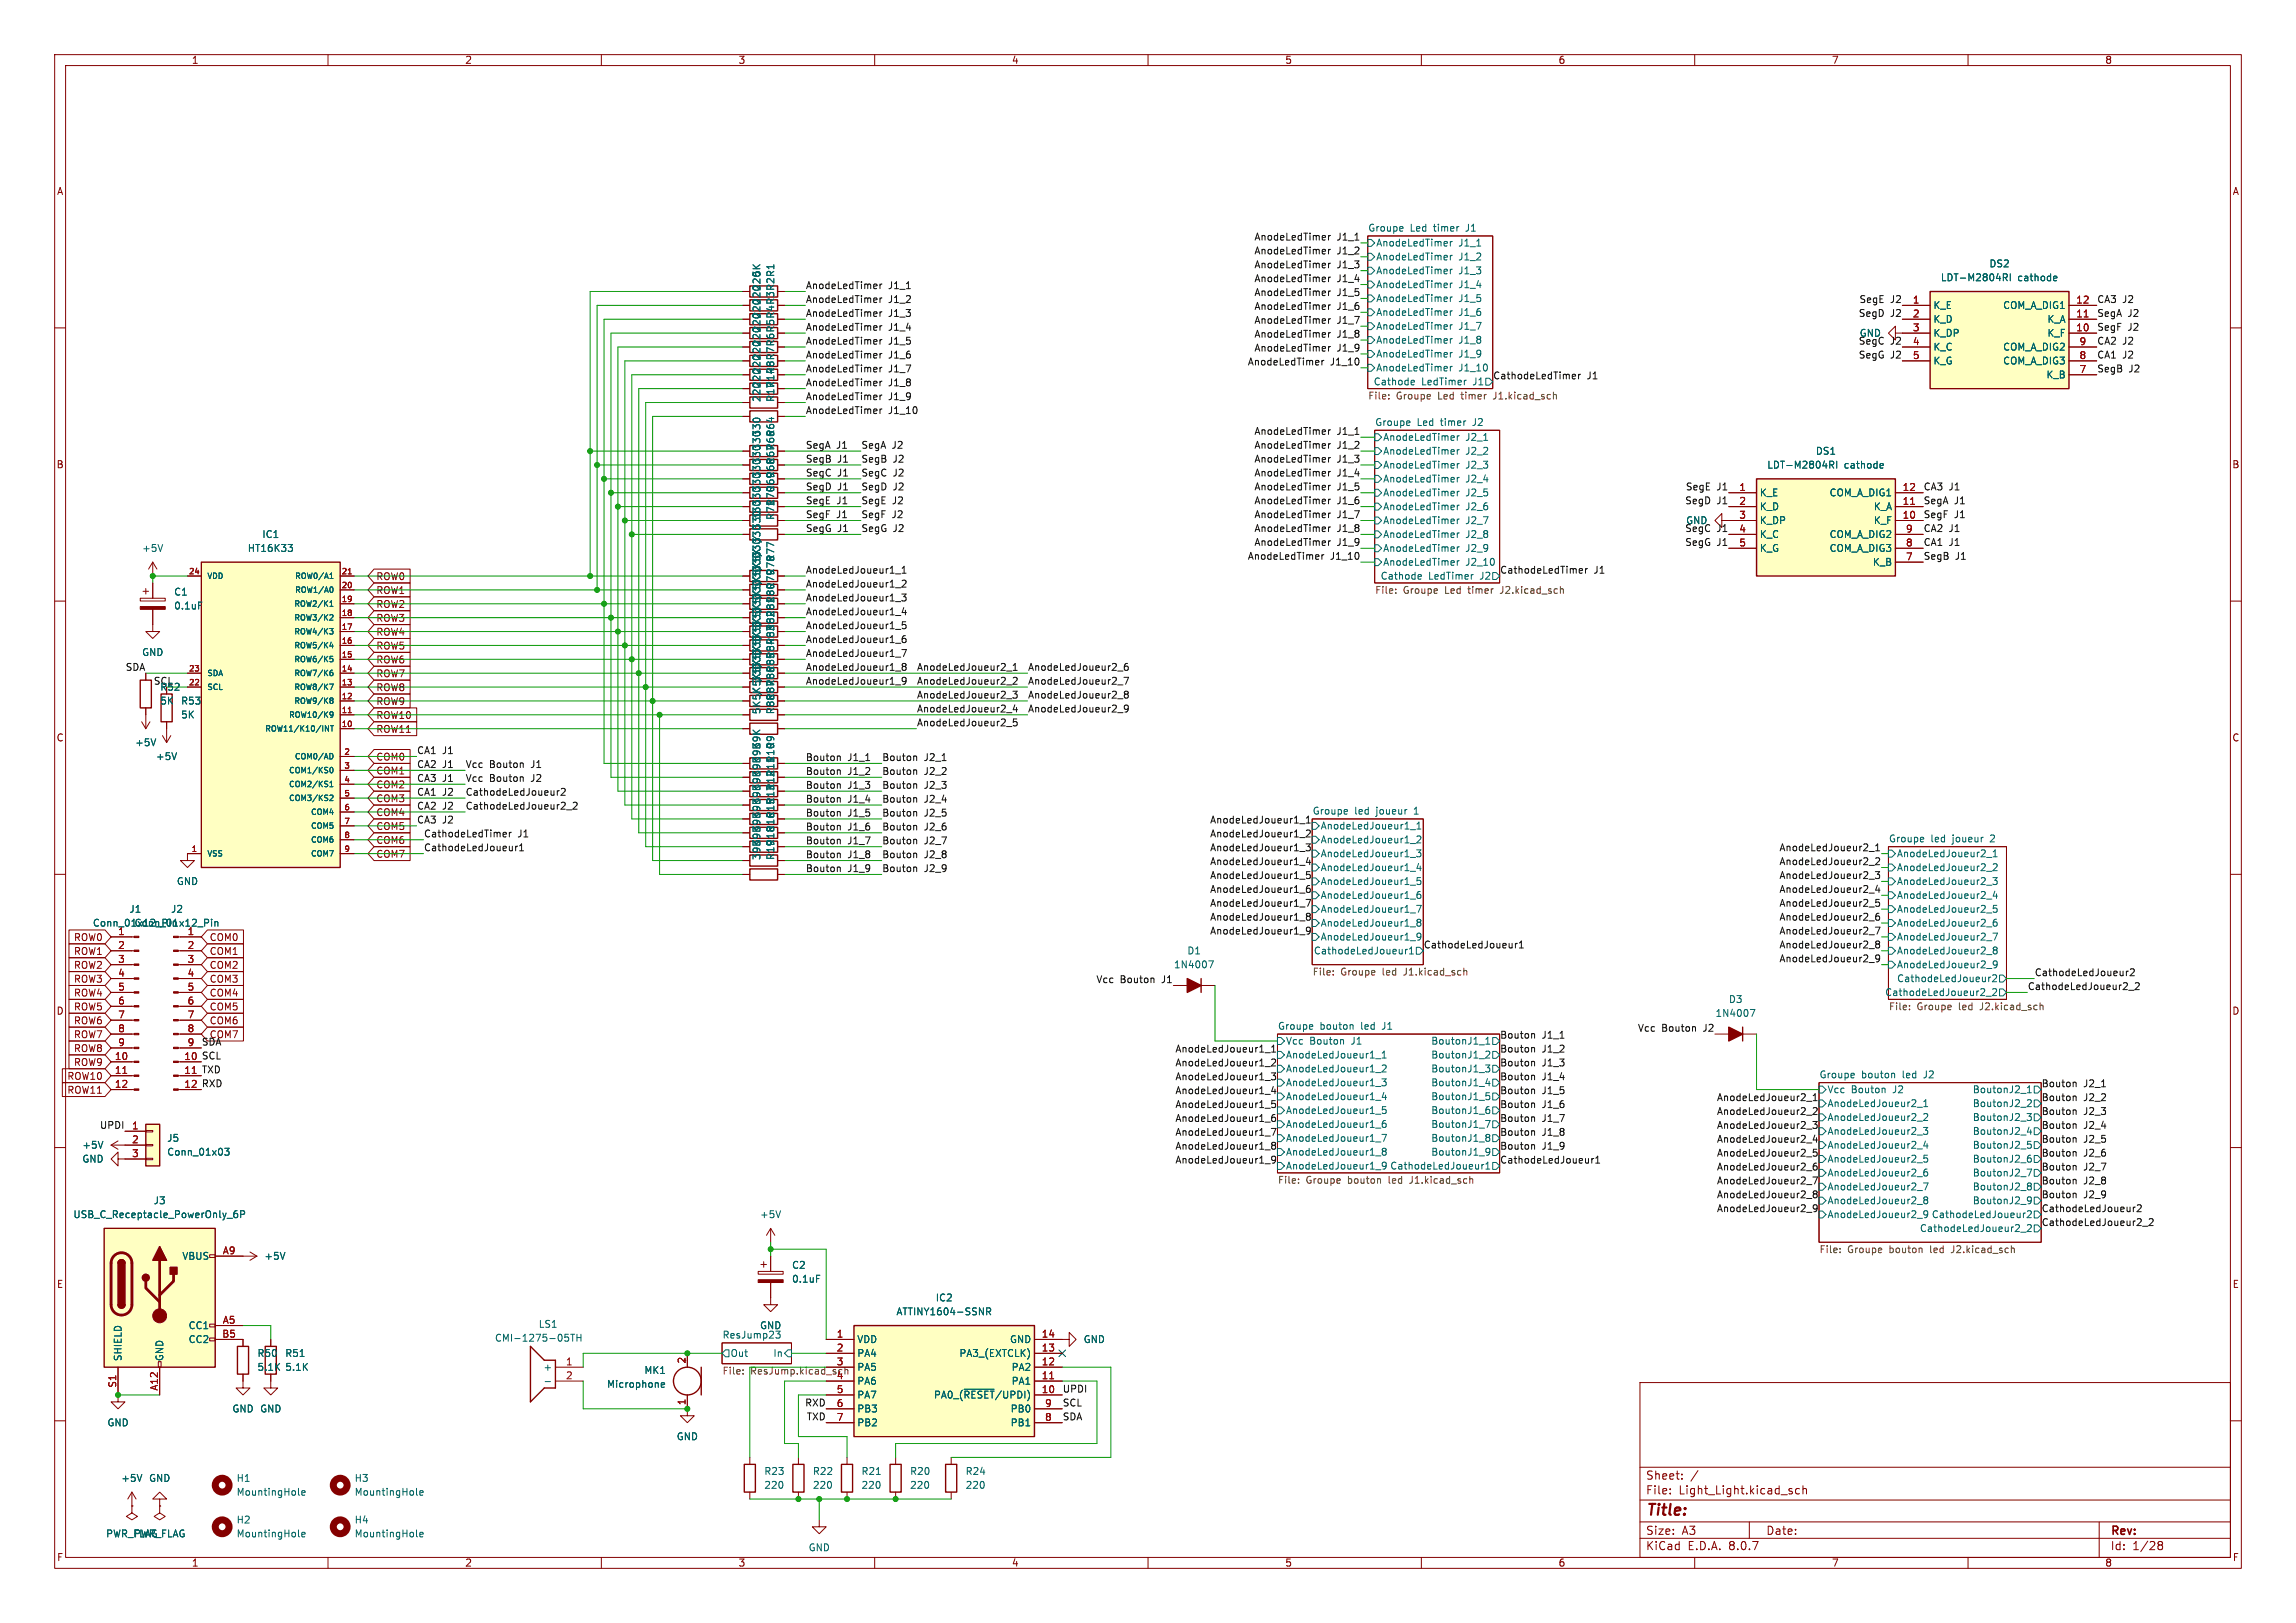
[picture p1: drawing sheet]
<svg xmlns="http://www.w3.org/2000/svg" width="420mm" height="297mm" viewBox="0 0 420 297" stroke-linecap="round" stroke-linejoin="round" font-family="sans-serif">
<defs><g id="words">
<text font-size="2.8" fill="#840000" x="301" y="277.9">Title:</text>
<g font-size="2.1" fill="#840000">
<text x="301" y="273.7">File:</text>
<text x="301" y="271">Sheet:</text>
<text x="307.1" y="273.7">Light_Light.kicad_sch</text>
<text x="301" y="281.1">Size:</text>
<text x="307.6" y="281.1">A3</text>
<text x="323" y="281.1">Date:</text>
<text x="386" y="281.3">Rev:</text>
<text x="301" y="283.9">KiCad</text>
<text x="308.7" y="283.9">E.D.A.</text>
<text x="316.3" y="283.9">8.0.7</text>
<text x="386" y="283.9">Id:</text>
<text x="390.1" y="283.9">1/28</text>
</g>
<g font-size="1.8" fill="#840000">
<text x="35" y="11.9">1</text>
<text x="85" y="11.9">2</text>
<text x="135" y="11.9">3</text>
<text x="185" y="11.9">4</text>
<text x="235" y="11.9">5</text>
<text x="285" y="11.9">6</text>
<text x="335" y="11.9">7</text>
<text x="385" y="11.9">8</text>
<text x="10.3" y="35.9">A</text>
<text x="408.3" y="35.9">A</text>
<text x="10.3" y="85.9">B</text>
<text x="408.2" y="85.9">B</text>
<text x="68.7" y="106.4">ROW0</text>
<text x="68.7" y="114">ROW3</text>
<text x="68.7" y="108.9">ROW1</text>
<text x="68.7" y="111.4">ROW2</text>
<text x="68.7" y="119.1">ROW5</text>
<text x="68.7" y="116.5">ROW4</text>
<text x="68.7" y="121.6">ROW6</text>
<text x="68.7" y="124.1">ROW7</text>
<text x="68.7" y="131.8">ROW10</text>
<text x="68.7" y="129.2">ROW9</text>
<text x="68.7" y="126.7">ROW8</text>
<text x="10.3" y="135.9">C</text>
<text x="68.7" y="134.3">ROW11</text>
<text x="408.2" y="135.9">C</text>
<text x="68.7" y="141.9">COM1</text>
<text x="68.7" y="139.4">COM0</text>
<text x="68.7" y="147">COM3</text>
<text x="68.7" y="144.5">COM2</text>
<text x="68.7" y="149.5">COM4</text>
<text x="68.7" y="154.6">COM6</text>
<text x="68.7" y="152.1">COM5</text>
<text x="68.7" y="157.2">COM7</text>
<text x="13.4" y="172.4">ROW0</text>
<text x="38.3" y="172.4">COM0</text>
<text x="13.4" y="177.5">ROW2</text>
<text x="13.4" y="174.9">ROW1</text>
<text x="38.3" y="177.5">COM2</text>
<text x="38.3" y="174.9">COM1</text>
<text x="10.3" y="185.9">D</text>
<text x="13.4" y="180">ROW3</text>
<text x="13.4" y="182.6">ROW4</text>
<text x="13.4" y="185.1">ROW5</text>
<text x="38.3" y="180">COM3</text>
<text x="38.3" y="182.6">COM4</text>
<text x="38.3" y="185.1">COM5</text>
<text x="408.2" y="185.9">D</text>
<text x="13.4" y="187.6">ROW6</text>
<text x="13.4" y="190.2">ROW7</text>
<text x="38.3" y="187.6">COM6</text>
<text x="38.3" y="190.2">COM7</text>
<text x="12.2" y="197.8">ROW10</text>
<text x="13.4" y="195.3">ROW9</text>
<text x="13.4" y="192.7">ROW8</text>
<text x="12.2" y="200.3">ROW11</text>
<text x="10.3" y="235.9">E</text>
<text x="408.3" y="235.9">E</text>
<text x="10.3" y="285.9">F</text>
<text x="35" y="286.9">1</text>
<text x="85" y="286.9">2</text>
<text x="135" y="286.9">3</text>
<text x="185" y="286.9">4</text>
<text x="235" y="286.9">5</text>
<text x="285" y="286.9">6</text>
<text x="335" y="286.9">7</text>
<text x="385" y="286.9">8</text>
<text x="408.3" y="285.9">F</text>
</g>
<g font-size="1.8" fill="#0f0f0f">
<text x="229.4" y="46.6">AnodeLedTimer</text>
<text x="229.4" y="44.1">AnodeLedTimer</text>
<text x="244.6" y="46.6">J1_2</text>
<text x="244.6" y="44.1">J1_1</text>
<text x="147.3" y="53">AnodeLedTimer</text>
<text x="162.5" y="53">J1_1</text>
<text x="229.4" y="51.7">AnodeLedTimer</text>
<text x="229.4" y="49.2">AnodeLedTimer</text>
<text x="244.6" y="51.7">J1_4</text>
<text x="244.6" y="49.2">J1_3</text>
<text x="147.3" y="55.5">AnodeLedTimer</text>
<text x="147.3" y="58.1">AnodeLedTimer</text>
<text x="162.5" y="55.5">J1_2</text>
<text x="162.5" y="58.1">J1_3</text>
<text x="229.4" y="54.3">AnodeLedTimer</text>
<text x="229.4" y="59.3">AnodeLedTimer</text>
<text x="229.4" y="56.8">AnodeLedTimer</text>
<text x="244.6" y="54.3">J1_5</text>
<text x="244.6" y="59.3">J1_7</text>
<text x="244.6" y="56.8">J1_6</text>
<text x="339.9" y="58.1">SegD</text>
<text x="340" y="55.5">SegE</text>
<text x="345.8" y="58.1">J2</text>
<text x="345.8" y="55.5">J2</text>
<text x="383.5" y="55.5">CA3</text>
<text x="383.5" y="58.1">SegA</text>
<text x="388.3" y="55.5">J2</text>
<text x="389.2" y="58.1">J2</text>
<text x="147.3" y="63.2">AnodeLedTimer</text>
<text x="147.3" y="65.7">AnodeLedTimer</text>
<text x="147.3" y="60.6">AnodeLedTimer</text>
<text x="162.5" y="63.2">J1_5</text>
<text x="162.5" y="65.7">J1_6</text>
<text x="162.5" y="60.6">J1_4</text>
<text x="229.4" y="61.9">AnodeLedTimer</text>
<text x="229.4" y="64.4">AnodeLedTimer</text>
<text x="244.6" y="61.9">J1_8</text>
<text x="244.6" y="64.4">J1_9</text>
<text x="339.9" y="63.2">SegC</text>
<text x="339.9" y="65.7">SegG</text>
<text x="345.8" y="63.2">J2</text>
<text x="345.8" y="65.7">J2</text>
<text x="383.5" y="60.6">SegF</text>
<text x="383.5" y="65.7">CA1</text>
<text x="383.5" y="63.2">CA2</text>
<text x="388.3" y="65.7">J2</text>
<text x="388.3" y="63.2">J2</text>
<text x="389.2" y="60.6">J2</text>
<text x="147.3" y="70.8">AnodeLedTimer</text>
<text x="147.3" y="68.2">AnodeLedTimer</text>
<text x="162.5" y="70.8">J1_8</text>
<text x="162.5" y="68.2">J1_7</text>
<text x="228.2" y="67">AnodeLedTimer</text>
<text x="243.4" y="67">J1_10</text>
<text x="273" y="69.5">CathodeLedTimer</text>
<text x="290.3" y="69.5">J1</text>
<text x="383.5" y="68.2">SegB</text>
<text x="389.4" y="68.2">J2</text>
<text x="147.3" y="75.9">AnodeLedTimer</text>
<text x="147.3" y="73.3">AnodeLedTimer</text>
<text x="162.5" y="75.9">J1_10</text>
<text x="162.5" y="73.3">J1_9</text>
<text x="147.3" y="82.2">SegA</text>
<text x="153" y="82.2">J1</text>
<text x="157.5" y="82.2">SegA</text>
<text x="163.2" y="82.2">J2</text>
<text x="229.4" y="82.2">AnodeLedTimer</text>
<text x="229.4" y="79.7">AnodeLedTimer</text>
<text x="244.6" y="82.2">J1_2</text>
<text x="244.6" y="79.7">J1_1</text>
<text x="147.3" y="87.3">SegC</text>
<text x="147.3" y="89.8">SegD</text>
<text x="147.3" y="84.7">SegB</text>
<text x="153.2" y="87.3">J1</text>
<text x="153.2" y="89.8">J1</text>
<text x="153.2" y="84.7">J1</text>
<text x="157.5" y="89.8">SegD</text>
<text x="157.5" y="87.3">SegC</text>
<text x="157.5" y="84.7">SegB</text>
<text x="163.4" y="89.8">J2</text>
<text x="163.4" y="87.3">J2</text>
<text x="163.4" y="84.7">J2</text>
<text x="229.4" y="87.3">AnodeLedTimer</text>
<text x="229.4" y="89.8">AnodeLedTimer</text>
<text x="229.4" y="84.7">AnodeLedTimer</text>
<text x="244.6" y="87.3">J1_4</text>
<text x="244.6" y="89.8">J1_5</text>
<text x="244.6" y="84.7">J1_3</text>
<text x="308.3" y="89.8">SegE</text>
<text x="314.1" y="89.8">J1</text>
<text x="351.8" y="89.8">CA3</text>
<text x="356.5" y="89.8">J1</text>
<text x="147.3" y="94.9">SegF</text>
<text x="147.3" y="92.4">SegE</text>
<text x="153" y="94.9">J1</text>
<text x="153.1" y="92.4">J1</text>
<text x="157.5" y="92.4">SegE</text>
<text x="157.5" y="94.9">SegF</text>
<text x="163.2" y="94.9">J2</text>
<text x="163.2" y="92.4">J2</text>
<text x="229.4" y="92.4">AnodeLedTimer</text>
<text x="229.4" y="94.9">AnodeLedTimer</text>
<text x="244.6" y="92.4">J1_6</text>
<text x="244.6" y="94.9">J1_7</text>
<text x="308.2" y="92.4">SegD</text>
<text x="314.1" y="92.4">J1</text>
<text x="351.8" y="92.4">SegA</text>
<text x="351.8" y="94.9">SegF</text>
<text x="357.5" y="92.4">J1</text>
<text x="357.5" y="94.9">J1</text>
<text x="147.3" y="97.4">SegG</text>
<text x="153.2" y="97.4">J1</text>
<text x="157.5" y="97.4">SegG</text>
<text x="163.4" y="97.4">J2</text>
<text x="229.4" y="97.4">AnodeLedTimer</text>
<text x="229.4" y="100">AnodeLedTimer</text>
<text x="244.6" y="97.4">J1_8</text>
<text x="244.6" y="100">J1_9</text>
<text x="308.2" y="97.4">SegC</text>
<text x="308.2" y="100">SegG</text>
<text x="314.1" y="97.4">J1</text>
<text x="314.1" y="100">J1</text>
<text x="351.8" y="97.4">CA2</text>
<text x="351.8" y="100">CA1</text>
<text x="356.5" y="97.4">J1</text>
<text x="356.5" y="100">J1</text>
<text x="147.3" y="107.6">AnodeLedJoueur1_2</text>
<text x="147.3" y="105.1">AnodeLedJoueur1_1</text>
<text x="228.2" y="102.5">AnodeLedTimer</text>
<text x="243.4" y="102.5">J1_10</text>
<text x="274.3" y="105.1">CathodeLedTimer</text>
<text x="291.6" y="105.1">J1</text>
<text x="351.8" y="102.5">SegB</text>
<text x="357.7" y="102.5">J1</text>
<text x="147.3" y="110.1">AnodeLedJoueur1_3</text>
<text x="147.3" y="112.7">AnodeLedJoueur1_4</text>
<text x="147.3" y="117.8">AnodeLedJoueur1_6</text>
<text x="147.3" y="115.2">AnodeLedJoueur1_5</text>
<text x="22.9" y="122.8">SDA</text>
<text x="28" y="125.4">SCL</text>
<text x="147.3" y="120.3">AnodeLedJoueur1_7</text>
<text x="147.3" y="125.4">AnodeLedJoueur1_9</text>
<text x="147.3" y="122.8">AnodeLedJoueur1_8</text>
<text x="167.6" y="125.4">AnodeLedJoueur2_2</text>
<text x="167.6" y="122.8">AnodeLedJoueur2_1</text>
<text x="188" y="122.8">AnodeLedJoueur2_6</text>
<text x="188" y="125.4">AnodeLedJoueur2_7</text>
<text x="167.6" y="127.9">AnodeLedJoueur2_3</text>
<text x="167.6" y="130.5">AnodeLedJoueur2_4</text>
<text x="188" y="130.5">AnodeLedJoueur2_9</text>
<text x="188" y="127.9">AnodeLedJoueur2_8</text>
<text x="167.6" y="133">AnodeLedJoueur2_5</text>
<text x="76.2" y="138.1">CA1</text>
<text x="76.2" y="143.2">CA3</text>
<text x="76.2" y="140.6">CA2</text>
<text x="80.9" y="138.1">J1</text>
<text x="80.9" y="143.2">J1</text>
<text x="80.9" y="140.6">J1</text>
<text x="85.1" y="143.2">Vcc</text>
<text x="85.1" y="140.6">Vcc</text>
<text x="89.5" y="143.2">Bouton</text>
<text x="89.5" y="140.6">Bouton</text>
<text x="97.3" y="143.2">J2</text>
<text x="97.3" y="140.6">J1</text>
<text x="147.3" y="141.9">Bouton</text>
<text x="147.3" y="139.4">Bouton</text>
<text x="155.1" y="141.9">J1_2</text>
<text x="155.1" y="139.4">J1_1</text>
<text x="161.3" y="139.4">Bouton</text>
<text x="161.3" y="141.9">Bouton</text>
<text x="169.1" y="139.4">J2_1</text>
<text x="169.1" y="141.9">J2_2</text>
<text x="76.2" y="148.2">CA2</text>
<text x="76.2" y="145.7">CA1</text>
<text x="80.9" y="148.2">J2</text>
<text x="80.9" y="145.7">J2</text>
<text x="85.1" y="145.7">CathodeLedJoueur2</text>
<text x="85.1" y="148.2">CathodeLedJoueur2_2</text>
<text x="147.3" y="149.5">Bouton</text>
<text x="147.3" y="144.4">Bouton</text>
<text x="147.3" y="147">Bouton</text>
<text x="155.1" y="149.5">J1_5</text>
<text x="155.1" y="144.4">J1_3</text>
<text x="155.1" y="147">J1_4</text>
<text x="161.3" y="149.5">Bouton</text>
<text x="161.3" y="147">Bouton</text>
<text x="161.3" y="144.4">Bouton</text>
<text x="169.1" y="149.5">J2_5</text>
<text x="169.1" y="147">J2_4</text>
<text x="169.1" y="144.4">J2_3</text>
<text x="76.2" y="150.8">CA3</text>
<text x="77.5" y="153.3">CathodeLedTimer</text>
<text x="77.5" y="155.9">CathodeLedJoueur1</text>
<text x="80.9" y="150.8">J2</text>
<text x="94.7" y="153.3">J1</text>
<text x="147.3" y="152.1">Bouton</text>
<text x="147.3" y="154.6">Bouton</text>
<text x="155.1" y="152.1">J1_6</text>
<text x="155.1" y="154.6">J1_7</text>
<text x="161.3" y="152.1">Bouton</text>
<text x="161.3" y="154.6">Bouton</text>
<text x="169.1" y="152.1">J2_6</text>
<text x="169.1" y="154.6">J2_7</text>
<text x="221.3" y="155.9">AnodeLedJoueur1_3</text>
<text x="221.3" y="150.8">AnodeLedJoueur1_1</text>
<text x="221.3" y="153.3">AnodeLedJoueur1_2</text>
<text x="325.4" y="155.9">AnodeLedJoueur2_1</text>
<text x="147.3" y="159.7">Bouton</text>
<text x="147.3" y="157.1">Bouton</text>
<text x="155.1" y="159.7">J1_9</text>
<text x="155.1" y="157.1">J1_8</text>
<text x="161.3" y="157.1">Bouton</text>
<text x="161.3" y="159.7">Bouton</text>
<text x="169.1" y="157.1">J2_8</text>
<text x="169.1" y="159.7">J2_9</text>
<text x="221.3" y="158.4">AnodeLedJoueur1_4</text>
<text x="221.3" y="160.9">AnodeLedJoueur1_5</text>
<text x="325.4" y="158.4">AnodeLedJoueur2_2</text>
<text x="325.4" y="160.9">AnodeLedJoueur2_3</text>
<text x="221.3" y="163.5">AnodeLedJoueur1_6</text>
<text x="221.3" y="166">AnodeLedJoueur1_7</text>
<text x="325.4" y="163.5">AnodeLedJoueur2_4</text>
<text x="325.4" y="166">AnodeLedJoueur2_5</text>
<text x="221.3" y="168.6">AnodeLedJoueur1_8</text>
<text x="221.3" y="171.1">AnodeLedJoueur1_9</text>
<text x="260.3" y="173.6">CathodeLedJoueur1</text>
<text x="325.4" y="168.6">AnodeLedJoueur2_6</text>
<text x="325.4" y="173.6">AnodeLedJoueur2_8</text>
<text x="325.4" y="171.1">AnodeLedJoueur2_7</text>
<text x="200.5" y="180">Vcc</text>
<text x="204.9" y="180">Bouton</text>
<text x="212.7" y="180">J1</text>
<text x="325.4" y="176.2">AnodeLedJoueur2_9</text>
<text x="372.1" y="178.7">CathodeLedJoueur2</text>
<text x="370.8" y="181.3">CathodeLedJoueur2_2</text>
<text x="36.8" y="191.4">SDA</text>
<text x="274.3" y="190.2">Bouton</text>
<text x="282.1" y="190.2">J1_1</text>
<text x="299.5" y="188.9">Vcc</text>
<text x="304" y="188.9">Bouton</text>
<text x="311.7" y="188.9">J2</text>
<text x="36.8" y="196.5">TXD</text>
<text x="36.8" y="194">SCL</text>
<text x="214.9" y="192.7">AnodeLedJoueur1_1</text>
<text x="214.9" y="197.8">AnodeLedJoueur1_3</text>
<text x="214.9" y="195.2">AnodeLedJoueur1_2</text>
<text x="274.3" y="192.7">Bouton</text>
<text x="274.3" y="195.2">Bouton</text>
<text x="274.3" y="197.8">Bouton</text>
<text x="282.1" y="192.7">J1_2</text>
<text x="282.1" y="195.2">J1_3</text>
<text x="282.1" y="197.8">J1_4</text>
<text x="36.8" y="199">RXD</text>
<text x="214.9" y="202.9">AnodeLedJoueur1_5</text>
<text x="214.9" y="200.3">AnodeLedJoueur1_4</text>
<text x="274.3" y="200.3">Bouton</text>
<text x="274.3" y="202.9">Bouton</text>
<text x="282.1" y="200.3">J1_5</text>
<text x="282.1" y="202.9">J1_6</text>
<text x="314" y="201.6">AnodeLedJoueur2_1</text>
<text x="373.4" y="199">Bouton</text>
<text x="373.4" y="201.6">Bouton</text>
<text x="381.1" y="199">J2_1</text>
<text x="381.1" y="201.6">J2_2</text>
<text x="18.2" y="206.7">UPDI</text>
<text x="214.9" y="207.9">AnodeLedJoueur1_7</text>
<text x="214.9" y="205.4">AnodeLedJoueur1_6</text>
<text x="274.3" y="205.4">Bouton</text>
<text x="274.3" y="207.9">Bouton</text>
<text x="282.1" y="205.4">J1_7</text>
<text x="282.1" y="207.9">J1_8</text>
<text x="314" y="206.7">AnodeLedJoueur2_3</text>
<text x="314" y="209.2">AnodeLedJoueur2_4</text>
<text x="314" y="204.1">AnodeLedJoueur2_2</text>
<text x="373.4" y="204.1">Bouton</text>
<text x="373.4" y="206.7">Bouton</text>
<text x="373.4" y="209.2">Bouton</text>
<text x="381.1" y="204.1">J2_3</text>
<text x="381.1" y="206.7">J2_4</text>
<text x="381.1" y="209.2">J2_5</text>
<text x="214.9" y="210.5">AnodeLedJoueur1_8</text>
<text x="214.9" y="213">AnodeLedJoueur1_9</text>
<text x="274.3" y="210.5">Bouton</text>
<text x="274.3" y="213">CathodeLedJoueur1</text>
<text x="282.1" y="210.5">J1_9</text>
<text x="314" y="214.3">AnodeLedJoueur2_6</text>
<text x="314" y="211.7">AnodeLedJoueur2_5</text>
<text x="373.4" y="214.3">Bouton</text>
<text x="373.4" y="211.7">Bouton</text>
<text x="381.1" y="214.3">J2_7</text>
<text x="381.1" y="211.7">J2_6</text>
<text x="314" y="219.4">AnodeLedJoueur2_8</text>
<text x="314" y="221.9">AnodeLedJoueur2_9</text>
<text x="314" y="216.8">AnodeLedJoueur2_7</text>
<text x="373.4" y="216.8">Bouton</text>
<text x="373.4" y="219.4">Bouton</text>
<text x="373.4" y="221.9">CathodeLedJoueur2</text>
<text x="381.1" y="216.8">J2_8</text>
<text x="381.1" y="219.4">J2_9</text>
<text x="373.4" y="224.4">CathodeLedJoueur2_2</text>
<text x="147.2" y="257.5">RXD</text>
<text x="194.3" y="257.5">SCL</text>
<text x="194.3" y="254.9">UPDI</text>
<text x="147.5" y="260">TXD</text>
<text x="194.3" y="260">SDA</text>
</g>
<g font-size="1.8" fill="#006464">
<text x="250.2" y="42.5">Groupe</text>
<text x="251.7" y="47.9">AnodeLedTimer</text>
<text x="251.7" y="45.3">AnodeLedTimer</text>
<text x="258" y="42.5">Led</text>
<text x="262.4" y="42.5">timer</text>
<text x="266.9" y="47.9">J1_2</text>
<text x="266.9" y="45.3">J1_1</text>
<text x="268.5" y="42.5">J1</text>
<text x="139.3" y="53.3" transform="rotate(-90 139.3 53.3)">2205K</text>
<text x="251.7" y="52.9">AnodeLedTimer</text>
<text x="251.7" y="50.4">AnodeLedTimer</text>
<text x="266.9" y="52.9">J1_4</text>
<text x="266.9" y="50.4">J1_3</text>
<text x="354.9" y="51.7">LDT-M2804RI</text>
<text x="363.8" y="49.1">DS2</text>
<text x="369.1" y="51.7">cathode</text>
<text x="251.7" y="55.5">AnodeLedTimer</text>
<text x="251.7" y="58">AnodeLedTimer</text>
<text x="266.9" y="55.5">J1_5</text>
<text x="266.9" y="58">J1_6</text>
<text x="353.6" y="56.7">K_E</text>
<text x="353.6" y="59.3">K_D</text>
<text x="366.3" y="56.7">COM_A_DIG1</text>
<text x="374.4" y="59.3">K_A</text>
<text x="251.7" y="63.1">AnodeLedTimer</text>
<text x="251.7" y="60.6">AnodeLedTimer</text>
<text x="251.7" y="65.6">AnodeLedTimer</text>
<text x="266.9" y="63.1">J1_8</text>
<text x="266.9" y="60.6">J1_7</text>
<text x="266.9" y="65.6">J1_9</text>
<text x="340.1" y="61.8">GND</text>
<text x="353.6" y="61.8">K_DP</text>
<text x="353.6" y="64.4">K_C</text>
<text x="366.3" y="64.4">COM_A_DIG2</text>
<text x="374.4" y="61.8">K_F</text>
<text x="139.3" y="66" transform="rotate(-90 139.3 66)">220</text>
<text x="251.2" y="70.7">Cathode</text>
<text x="251.7" y="68.2">AnodeLedTimer</text>
<text x="260" y="70.7">LedTimer</text>
<text x="266.9" y="68.2">J1_10</text>
<text x="269.6" y="70.7">J1</text>
<text x="353.6" y="66.9">K_G</text>
<text x="366.3" y="66.9">COM_A_DIG3</text>
<text x="374.2" y="69.4">K_B</text>
<text x="139.3" y="73.7" transform="rotate(-90 139.3 73.7)">220</text>
<text x="141.8" y="73.7" transform="rotate(-90 141.8 73.7)">R17R14R8R7R6R5R4R3R2R1</text>
<text x="251.5" y="78">Groupe</text>
<text x="252.9" y="83.4">AnodeLedTimer</text>
<text x="252.9" y="80.9">AnodeLedTimer</text>
<text x="259.2" y="78">Led</text>
<text x="263.7" y="78">timer</text>
<text x="268.1" y="83.4">J2_2</text>
<text x="268.1" y="80.9">J2_1</text>
<text x="269.7" y="78">J2</text>
<text x="332.1" y="83.4">DS1</text>
<text x="139.3" y="85.1" transform="rotate(-90 139.3 85.1)">330330330</text>
<text x="252.9" y="86">AnodeLedTimer</text>
<text x="252.9" y="88.5">AnodeLedTimer</text>
<text x="268.1" y="86">J2_3</text>
<text x="268.1" y="88.5">J2_4</text>
<text x="323.2" y="86">LDT-M2804RI</text>
<text x="337.3" y="86">cathode</text>
<text x="139.3" y="95.2" transform="rotate(-90 139.3 95.2)">330330</text>
<text x="141.8" y="95.2" transform="rotate(-90 141.8 95.2)">R71R70R69R68R67R66R64</text>
<text x="252.9" y="91">AnodeLedTimer</text>
<text x="252.9" y="93.6">AnodeLedTimer</text>
<text x="268.1" y="91">J2_5</text>
<text x="268.1" y="93.6">J2_6</text>
<text x="321.8" y="91">K_E</text>
<text x="321.8" y="93.6">K_D</text>
<text x="334.6" y="91">COM_A_DIG1</text>
<text x="342.7" y="93.6">K_A</text>
<text x="25.9" y="101.2">+5V</text>
<text x="45.2" y="101.2">HT16K33</text>
<text x="47.9" y="98.7">IC1</text>
<text x="139.3" y="101.8" transform="rotate(-90 139.3 101.8)">/</text>
<text x="139.3" y="96.7" transform="rotate(-90 139.3 96.7)">330</text>
<text x="252.9" y="96.1">AnodeLedTimer</text>
<text x="252.9" y="98.7">AnodeLedTimer</text>
<text x="252.9" y="101.2">AnodeLedTimer</text>
<text x="268.1" y="96.1">J2_7</text>
<text x="268.1" y="98.7">J2_8</text>
<text x="268.1" y="101.2">J2_9</text>
<text x="308.3" y="96.1">GND</text>
<text x="321.8" y="96.1">K_DP</text>
<text x="321.8" y="98.7">K_C</text>
<text x="321.8" y="101.2">K_G</text>
<text x="334.6" y="101.2">COM_A_DIG3</text>
<text x="334.6" y="98.7">COM_A_DIG2</text>
<text x="342.7" y="96.1">K_F</text>
<text x="139.3" y="106.9" transform="rotate(-90 139.3 106.9)">330</text>
<text x="139.3" y="106.8" transform="rotate(-90 139.3 106.8)">/</text>
<text x="139.3" y="105.4" transform="rotate(-90 139.3 105.4)">5K 5K</text>
<text x="139.3" y="104.3" transform="rotate(-90 139.3 104.3)">330330330</text>
<text x="139.3" y="104.3" transform="rotate(-90 139.3 104.3)">330330//</text>
<text x="139.3" y="104.3" transform="rotate(-90 139.3 104.3)">/</text>
<text x="141.8" y="105.4" transform="rotate(-90 141.8 105.4)">R78R77</text>
<text x="252.5" y="106.3">Cathode</text>
<text x="252.9" y="103.7">AnodeLedTimer</text>
<text x="261.3" y="106.3">LedTimer</text>
<text x="268.1" y="103.7">J2_10</text>
<text x="270.9" y="106.3">J2</text>
<text x="342.5" y="103.7">K_B</text>
<text x="31.8" y="109.2">C1</text>
<text x="31.8" y="111.7">0.1uF</text>
<text x="139.3" y="111.9" transform="rotate(-90 139.3 111.9)">330</text>
<text x="139.3" y="111.9" transform="rotate(-90 139.3 111.9)">/</text>
<text x="139.3" y="109.4" transform="rotate(-90 139.3 109.4)">330</text>
<text x="139.3" y="109.4" transform="rotate(-90 139.3 109.4)">/</text>
<text x="139.3" y="119.6" transform="rotate(-90 139.3 119.6)">330</text>
<text x="139.3" y="119.5" transform="rotate(-90 139.3 119.5)">/</text>
<text x="139.3" y="117" transform="rotate(-90 139.3 117)">330</text>
<text x="139.3" y="117" transform="rotate(-90 139.3 117)">/</text>
<text x="139.3" y="114.5" transform="rotate(-90 139.3 114.5)">330</text>
<text x="139.3" y="114.5" transform="rotate(-90 139.3 114.5)">/</text>
<text x="25.9" y="120.2">GND</text>
<text x="139.3" y="124.6" transform="rotate(-90 139.3 124.6)">330</text>
<text x="139.3" y="124.6" transform="rotate(-90 139.3 124.6)">/</text>
<text x="139.3" y="122.1" transform="rotate(-90 139.3 122.1)">330</text>
<text x="139.3" y="122.1" transform="rotate(-90 139.3 122.1)">/</text>
<text x="29.2" y="129.1">5K</text>
<text x="29.2" y="126.6">R52</text>
<text x="33" y="131.7">5K</text>
<text x="33" y="129.1">R53</text>
<text x="139.3" y="130.8" transform="rotate(-90 139.3 130.8)">5K 5K 5K 5K 5K 5K 5K 5K 5K 5K</text>
<text x="139.3" y="127.2" transform="rotate(-90 139.3 127.2)">/</text>
<text x="141.8" y="130.8" transform="rotate(-90 141.8 130.8)">R88R87R86R85R84R83R82R81R80R79</text>
<text x="24.6" y="136.8">+5V</text>
<text x="139.3" y="137.2" transform="rotate(-90 139.3 137.2)">39K</text>
<text x="28.4" y="139.3">+5V</text>
<text x="139.3" y="149.9" transform="rotate(-90 139.3 149.9)">39K</text>
<text x="139.3" y="144.8" transform="rotate(-90 139.3 144.8)">39K39K</text>
<text x="240" y="149.1">Groupe</text>
<text x="247.8" y="149.1">led</text>
<text x="251.9" y="149.1">joueur</text>
<text x="259" y="149.1">1</text>
<text x="241.5" y="154.5">AnodeLedJoueur1_2</text>
<text x="241.5" y="152">AnodeLedJoueur1_1</text>
<text x="345.4" y="154.2">Groupe</text>
<text x="353.2" y="154.2">led</text>
<text x="357.3" y="154.2">joueur</text>
<text x="364.4" y="154.2">2</text>
<text x="139.3" y="157.5" transform="rotate(-90 139.3 157.5)">39K39K</text>
<text x="141.8" y="157.5" transform="rotate(-90 141.8 157.5)">R19R18R16R15R13R12R11R10R9</text>
<text x="241.5" y="157.1">AnodeLedJoueur1_3</text>
<text x="241.5" y="159.6">AnodeLedJoueur1_4</text>
<text x="346.9" y="159.6">AnodeLedJoueur2_2</text>
<text x="346.9" y="157.1">AnodeLedJoueur2_1</text>
<text x="23.6" y="167.2">J1</text>
<text x="31.2" y="167.2">J2</text>
<text x="32.3" y="162.2">GND</text>
<text x="241.5" y="162.2">AnodeLedJoueur1_5</text>
<text x="241.5" y="167.2">AnodeLedJoueur1_7</text>
<text x="241.5" y="164.7">AnodeLedJoueur1_6</text>
<text x="346.9" y="162.2">AnodeLedJoueur2_3</text>
<text x="346.9" y="164.7">AnodeLedJoueur2_4</text>
<text x="346.9" y="167.2">AnodeLedJoueur2_5</text>
<text x="16.9" y="169.8">Conn_01x12_Pin</text>
<text x="24.5" y="169.8">Conn_01x12_Pin</text>
<text x="241.5" y="169.8">AnodeLedJoueur1_8</text>
<text x="241.5" y="172.3">AnodeLedJoueur1_9</text>
<text x="346.9" y="172.3">AnodeLedJoueur2_7</text>
<text x="346.9" y="169.8">AnodeLedJoueur2_6</text>
<text x="214.6" y="177.4">1N4007</text>
<text x="217.1" y="174.9">D1</text>
<text x="240.2" y="174.9">CathodeLedJoueur1</text>
<text x="346.9" y="174.9">AnodeLedJoueur2_8</text>
<text x="346.9" y="177.4">AnodeLedJoueur2_9</text>
<text x="346.9" y="179.9">CathodeLedJoueur2</text>
<text x="316.2" y="183.7">D3</text>
<text x="344.7" y="182.5">CathodeLedJoueur2_2</text>
<text x="233.7" y="188.5">Groupe</text>
<text x="235.1" y="191.4">Vcc</text>
<text x="239.6" y="191.4">Bouton</text>
<text x="241.4" y="188.5">bouton</text>
<text x="247.3" y="191.4">J1</text>
<text x="249.1" y="188.5">led</text>
<text x="253.2" y="188.5">J1</text>
<text x="261.7" y="191.4">BoutonJ1_1</text>
<text x="313.7" y="186.3">1N4007</text>
<text x="235.1" y="196.4">AnodeLedJoueur1_2</text>
<text x="235.1" y="193.9">AnodeLedJoueur1_1</text>
<text x="261.7" y="196.4">BoutonJ1_3</text>
<text x="261.7" y="193.9">BoutonJ1_2</text>
<text x="332.7" y="197.4">Groupe</text>
<text x="340.5" y="197.4">bouton</text>
<text x="348.1" y="197.4">led</text>
<text x="352.2" y="197.4">J2</text>
<text x="235.1" y="199">AnodeLedJoueur1_3</text>
<text x="235.1" y="201.5">AnodeLedJoueur1_4</text>
<text x="261.7" y="201.5">BoutonJ1_5</text>
<text x="261.7" y="199">BoutonJ1_4</text>
<text x="334.2" y="200.3">Vcc</text>
<text x="334.2" y="202.8">AnodeLedJoueur2_1</text>
<text x="338.6" y="200.3">Bouton</text>
<text x="346.4" y="200.3">J2</text>
<text x="360.8" y="202.8">BoutonJ2_2</text>
<text x="360.8" y="200.3">BoutonJ2_1</text>
<text x="30.5" y="209.1">J5</text>
<text x="235.1" y="204.1">AnodeLedJoueur1_5</text>
<text x="235.1" y="206.6">AnodeLedJoueur1_6</text>
<text x="235.1" y="209.1">AnodeLedJoueur1_7</text>
<text x="261.7" y="204.1">BoutonJ1_6</text>
<text x="261.7" y="209.1">BoutonJ1_8</text>
<text x="261.7" y="206.6">BoutonJ1_7</text>
<text x="334.2" y="205.3">AnodeLedJoueur2_2</text>
<text x="334.2" y="207.9">AnodeLedJoueur2_3</text>
<text x="360.8" y="207.9">BoutonJ2_4</text>
<text x="360.8" y="205.3">BoutonJ2_3</text>
<text x="15" y="213">GND</text>
<text x="15" y="210.4">+5V</text>
<text x="30.5" y="211.7">Conn_01x03</text>
<text x="235.1" y="214.2">AnodeLedJoueur1_9</text>
<text x="235.1" y="211.7">AnodeLedJoueur1_8</text>
<text x="254.2" y="214.2">CathodeLedJoueur1</text>
<text x="261.7" y="211.7">BoutonJ1_9</text>
<text x="334.2" y="213">AnodeLedJoueur2_5</text>
<text x="334.2" y="215.5">AnodeLedJoueur2_6</text>
<text x="334.2" y="210.4">AnodeLedJoueur2_4</text>
<text x="360.8" y="213">BoutonJ2_6</text>
<text x="360.8" y="215.5">BoutonJ2_7</text>
<text x="360.8" y="210.4">BoutonJ2_5</text>
<text x="28" y="220.6">J3</text>
<text x="334.2" y="218">AnodeLedJoueur2_7</text>
<text x="334.2" y="220.6">AnodeLedJoueur2_8</text>
<text x="360.8" y="220.6">BoutonJ2_9</text>
<text x="360.8" y="218">BoutonJ2_8</text>
<text x="13.3" y="223.1">USB_C_Receptacle_PowerOnly_6P</text>
<text x="138.9" y="223.1">+5V</text>
<text x="334.2" y="223.1">AnodeLedJoueur2_9</text>
<text x="351.1" y="225.7">CathodeLedJoueur2_2</text>
<text x="353.3" y="223.1">CathodeLedJoueur2</text>
<text x="33.3" y="230.7">VBUS</text>
<text x="48.3" y="230.7">+5V</text>
<text x="144.8" y="232.4">C2</text>
<text x="144.8" y="234.9">0.1uF</text>
<text x="171.1" y="238.4">IC2</text>
<text x="34.4" y="243.4">CC1</text>
<text x="34.4" y="246">CC2</text>
<text x="90.4" y="245.7">CMI-1275-05TH</text>
<text x="98.4" y="243.2">LS1</text>
<text x="132.1" y="245">ResJump23</text>
<text x="138.9" y="243.4">GND</text>
<text x="156.7" y="246">VDD</text>
<text x="163.9" y="240.9">ATTINY1604-SSNR</text>
<text x="184.6" y="246">GND</text>
<text x="198.1" y="246">GND</text>
<text x="22.5" y="249.2" transform="rotate(-90 22.5 249.2)">SHIELD</text>
<text x="30.1" y="249.2" transform="rotate(-90 30.1 249.2)">GND</text>
<text x="47" y="248.5">R50</text>
<text x="47" y="251.1">5.1K</text>
<text x="52.1" y="248.5">R51</text>
<text x="52.1" y="251.1">5.1K</text>
<text x="99.3" y="251.1">+</text>
<text x="117.8" y="251.6">MK1</text>
<text x="133.5" y="248.5">Out</text>
<text x="141.4" y="248.5">In</text>
<text x="156.7" y="248.5">PA4</text>
<text x="156.7" y="251.1">PA5</text>
<text x="175.4" y="248.5">PA3_(EXTCLK)</text>
<text x="185" y="251.1">PA2</text>
<text x="110.9" y="254.2">Microphone</text>
<text x="156.7" y="253.6">PA6</text>
<text x="156.7" y="256.1">PA7</text>
<text x="170.7" y="256.1">PA0_(~{RESET}/UPDI)</text>
<text x="185" y="253.6">PA1</text>
<text x="19.6" y="261.2">GND</text>
<text x="42.4" y="258.7">GND GND</text>
<text x="123.7" y="263.8">GND</text>
<text x="156.7" y="258.7">PB3</text>
<text x="156.7" y="261.2">PB2</text>
<text x="184.8" y="261.2">PB1</text>
<text x="184.8" y="258.7">PB0</text>
<text x="22.1" y="271.4">+5V</text>
<text x="27.2" y="271.4">GND</text>
<text x="43.2" y="271.4">H1</text>
<text x="43.2" y="273.9">MountingHole</text>
<text x="64.8" y="271.4">H3</text>
<text x="64.8" y="273.9">MountingHole</text>
<text x="139.7" y="272.6">220</text>
<text x="139.7" y="270.1">R23</text>
<text x="148.6" y="272.6">220</text>
<text x="148.6" y="270.1">R22</text>
<text x="157.5" y="272.6">220</text>
<text x="157.5" y="270.1">R21</text>
<text x="166.4" y="272.6">220</text>
<text x="166.4" y="270.1">R20</text>
<text x="176.5" y="272.6">220</text>
<text x="176.5" y="270.1">R24</text>
<text x="19.3" y="281.5">PWR_FLAG</text>
<text x="24.4" y="281.5">PWR_FLAG</text>
<text x="43.2" y="279">H2</text>
<text x="43.2" y="281.5">MountingHole</text>
<text x="64.8" y="279">H4</text>
<text x="64.8" y="281.5">MountingHole</text>
<text x="147.8" y="284.1">GND</text>
</g>
<g font-size="1.8" fill="#a90000">
<text x="349.8" y="55.6">1</text>
<text x="349.8" y="58.2">2</text>
<text x="379.7" y="58.2">11</text>
<text x="379.7" y="55.6">12</text>
<text x="349.8" y="60.7">3</text>
<text x="349.8" y="63.2">4</text>
<text x="349.8" y="65.8">5</text>
<text x="379.7" y="60.7">10</text>
<text x="380.3" y="65.8">8</text>
<text x="380.3" y="63.2">9</text>
<text x="380.3" y="68.3">7</text>
<text x="318.1" y="89.9">1</text>
<text x="347.9" y="89.9">12</text>
<text x="318.1" y="92.5">2</text>
<text x="318.1" y="95">3</text>
<text x="347.9" y="95">10</text>
<text x="347.9" y="92.5">11</text>
<text x="318.1" y="97.5">4</text>
<text x="318.1" y="100.1">5</text>
<text x="348.5" y="100.1">8</text>
<text x="348.5" y="97.5">9</text>
<text x="348.5" y="102.6">7</text>
<text x="21.5" y="171.2">1</text>
<text x="21.5" y="173.7">2</text>
<text x="34.2" y="171.2">1</text>
<text x="34.2" y="173.7">2</text>
<text x="21.5" y="176.3">3</text>
<text x="21.5" y="178.8">4</text>
<text x="34.2" y="176.3">3</text>
<text x="34.2" y="178.8">4</text>
<text x="21.5" y="181.4">5</text>
<text x="21.5" y="183.9">6</text>
<text x="34.2" y="181.4">5</text>
<text x="34.2" y="183.9">6</text>
<text x="21.5" y="186.4">7</text>
<text x="21.5" y="189">8</text>
<text x="21.5" y="191.5">9</text>
<text x="34.2" y="186.4">7</text>
<text x="34.2" y="189">8</text>
<text x="34.2" y="191.5">9</text>
<text x="20.9" y="194.1">10</text>
<text x="20.9" y="196.6">11</text>
<text x="33.6" y="194.1">10</text>
<text x="33.6" y="196.6">11</text>
<text x="20.9" y="199.1">12</text>
<text x="33.6" y="199.1">12</text>
<text x="24.1" y="206.8">1</text>
<text x="24.1" y="209.3">2</text>
<text x="24.1" y="211.8">3</text>
<text x="40.7" y="229.6">A9</text>
<text x="40.6" y="244.9">B5</text>
<text x="40.7" y="242.3">A5</text>
<text x="153" y="244.9">1</text>
<text x="190.5" y="244.9">14</text>
<text x="103.4" y="249.9">1</text>
<text x="125.5" y="249.6" transform="rotate(-90 125.5 249.6)">2</text>
<text x="153" y="247.4">2</text>
<text x="153" y="249.9">3</text>
<text x="190.5" y="249.9">12</text>
<text x="190.5" y="247.4">13</text>
<text x="21.3" y="254" transform="rotate(-90 21.3 254)">S1</text>
<text x="29" y="254.6" transform="rotate(-90 29 254.6)">A12</text>
<text x="103.4" y="252.5">2</text>
<text x="125.5" y="257.2" transform="rotate(-90 125.5 257.2)">1</text>
<text x="153" y="252.5">4</text>
<text x="153" y="255">5</text>
<text x="153" y="257.6">6</text>
<text x="190.5" y="255">10</text>
<text x="190.5" y="252.5">11</text>
<text x="191.1" y="257.6">9</text>
<text x="153" y="260.1">7</text>
<text x="191.1" y="260.1">8</text>
</g>
<g font-size="1.8" fill="#725600">
<text x="250.2" y="73.4">File:</text>
<text x="255.4" y="73.4">Groupe</text>
<text x="263.2" y="73.4">Led</text>
<text x="267.6" y="73.4">timer</text>
<text x="273.7" y="73.4">J1.kicad_sch</text>
<text x="251.5" y="109">File:</text>
<text x="256.7" y="109">Groupe</text>
<text x="264.4" y="109">Led</text>
<text x="268.9" y="109">timer</text>
<text x="275" y="109">J2.kicad_sch</text>
<text x="240" y="178.8">File:</text>
<text x="245.3" y="178.8">Groupe</text>
<text x="253" y="178.8">led</text>
<text x="257.1" y="178.8">J1.kicad_sch</text>
<text x="345.4" y="185.2">File:</text>
<text x="350.7" y="185.2">Groupe</text>
<text x="358.4" y="185.2">led</text>
<text x="362.5" y="185.2">J2.kicad_sch</text>
<text x="233.7" y="216.9">File:</text>
<text x="238.9" y="216.9">Groupe</text>
<text x="246.7" y="216.9">bouton</text>
<text x="254.3" y="216.9">led</text>
<text x="258.4" y="216.9">J1.kicad_sch</text>
<text x="332.7" y="229.6">File:</text>
<text x="338" y="229.6">Groupe</text>
<text x="345.7" y="229.6">bouton</text>
<text x="353.4" y="229.6">led</text>
<text x="357.4" y="229.6">J2.kicad_sch</text>
<text x="132.1" y="251.9">File:</text>
<text x="137.3" y="251.9">ResJump.kicad_sch</text>
</g>
<g font-size="1.4" fill="#a90000">
<text x="34.5" y="105.2">24</text>
<text x="62.4" y="107.7">20</text>
<text x="62.4" y="105.2">21</text>
<text x="62.4" y="112.8">18</text>
<text x="62.4" y="110.2">19</text>
<text x="62.4" y="117.9">16</text>
<text x="62.4" y="115.3">17</text>
<text x="34.5" y="125.5">22</text>
<text x="34.5" y="122.9">23</text>
<text x="62.4" y="125.5">13</text>
<text x="62.4" y="122.9">14</text>
<text x="62.4" y="120.4">15</text>
<text x="62.4" y="130.6">11</text>
<text x="62.4" y="128">12</text>
<text x="62.4" y="133.1">10</text>
<text x="62.9" y="138.2">2</text>
<text x="62.9" y="140.7">3</text>
<text x="62.9" y="143.3">4</text>
<text x="62.9" y="145.8">5</text>
<text x="62.9" y="148.3">6</text>
<text x="34.9" y="156">1</text>
<text x="62.9" y="150.9">7</text>
<text x="62.9" y="153.4">8</text>
<text x="62.9" y="156">9</text>
</g>
<g font-size="1.4" fill="#006464">
<text x="37.8" y="106.1">VDD</text>
<text x="53.8" y="106.1">ROW0/A1</text>
<text x="53.7" y="113.8">ROW3/K2</text>
<text x="53.7" y="111.2">ROW2/K1</text>
<text x="53.8" y="108.7">ROW1/A0</text>
<text x="53.7" y="118.8">ROW5/K4</text>
<text x="53.7" y="116.3">ROW4/K3</text>
<text x="37.8" y="123.9">SDA</text>
<text x="53.7" y="123.9">ROW7/K6</text>
<text x="53.7" y="121.4">ROW6/K5</text>
<text x="37.8" y="126.5">SCL</text>
<text x="52.7" y="131.5">ROW10/K9</text>
<text x="53.7" y="129">ROW9/K8</text>
<text x="53.7" y="126.5">ROW8/K7</text>
<text x="48.4" y="134.1">ROW11/K10/INT</text>
<text x="52.7" y="141.7">COM1/KS0</text>
<text x="53.8" y="139.2">COM0/AD</text>
<text x="52.7" y="144.2">COM2/KS1</text>
<text x="52.7" y="146.8">COM3/KS2</text>
<text x="56.8" y="149.3">COM4</text>
<text x="56.8" y="151.9">COM5</text>
<text x="56.8" y="154.4">COM6</text>
<text x="37.8" y="156.9">VSS</text>
<text x="56.8" y="156.9">COM7</text>
</g>
</g></defs>
<g fill="none" stroke="#840000" stroke-width=".18">
<path d="M10 10h400v277h-400zM12 12h396v273h-396zM60 10v2M110 10v2M160 10v2M210 10v2M260 10v2M310 10v2M360 10v2M135.9 55.9h1.3M135.9 58.4h1.3M135.9 53.3h1.3"/>
<path d="M142.2 55.9h1.3M142.2 58.4h1.3M142.2 53.3h1.3M250.2 43.2h22.8v27.9h-22.8zM10 60h2M135.9 68.6h1.3M135.9 71.1h1.3M135.9 66h1.3M135.9 63.5h1.3M135.9 61h1.3M142.2 68.6h1.3M142.2 71.1h1.3"/>
<path d="M142.2 66h1.3M142.2 63.5h1.3M142.2 61h1.3M251.5 78.7h22.8v28h-22.8zM408 60h2M135.9 97.8h1.3M135.9 87.6h1.3M135.9 95.3h1.3M135.9 90.2h1.3M135.9 92.7h1.3M135.9 85.1h1.3M142.2 97.8h1.3"/>
<path d="M142.2 87.6h1.3M142.2 95.3h1.3M142.2 90.2h1.3M142.2 92.7h1.3M142.2 85.1h1.3M10 110h2M25.7 109.5h4.5v.5h-4.5zM26.2 108.2h1M26.7 107.7v1M27.9 102.9v2.5M27.9 106.7v2.8M27.9 111.5v2.8"/>
<path d="M27.9 102.9l-.7 1.2M27.9 102.9l.8 1.2M135.9 113h1.3M135.9 110.5h1.3M142.2 113h1.3M142.2 110.5h1.3M408 110h2M25.9 132.1l.8 1.3M26.7 130.8v2.6M27.4 132.1l-.7 1.3M30.5 132.1v1.3M135.9 133.4h1.3"/>
<path d="M142.2 133.4h1.3M10 160h2M34.3 156.2v1.3h1.3l-1.3 1.3-1.3-1.3h1.3M240 149.9h20.3v26.6h-20.3zM345.4 154.9h21.6v28h-21.6zM408 160h2M233.7 189.2h40.6v25.4h-40.6zM332.7 198.1h40.7v29.2h-40.7zM10 210h2M408 210h2M44.4 229.9h2.6M45.7 229.1l1.3 .8"/>
<path d="M47 229.9l-1.3 .7M138.7 232.7h4.6v.5h-4.6zM139.2 231.4h1M139.7 230.9v1M141 234.7v4.1h1.2l-1.2 1.2-1.3-1.2h1.3M141 229.9v2.8M21.6 255.3v1.2h1.3l-1.3 1.3-1.3-1.3h1.3M44.4 245.1v1.3M44.4 251.5v1.2M49.5 245.1v1.3M49.5 251.5v1.2M132.1 245.7h12.7v3.9h-12.7z"/>
<path d="M194.3 245.1h1.3v-1.3l1.2 1.3-1.2 1.3v-1.3M300 253h108v32h-108zM10 260h2M24.1 275.6v1.3l1 .6-1 .6-1-.6 1-.6M24.1 275.6h.1M24.1 273l-.7 1.3M24.1 273v2.6M24.1 273l.8 1.3M29.2 275.6v1.3l1 .6-1 .6-1-.6 1-.6M29.2 275.6h.1M29.2 274.3h1.3l-1.3-1.3-1.3 1.3h1.3v1.3M300 278.5h108"/>
<path d="M300 274.5h108M300 268.5h108M305.5 273.2v.2M305.5 272.5v.1M307.7 270.5v.2M307.7 269.8v.1M310.6 269.1l-1.3 1.9M320 278.5v3M327.7 272.9l.2 .2-.2 .3M327.7 272.4l.1 .1M329.2 272.5l-.5-.1-.3 .3v.4l.2 .2h.6M329.8 272.5l.2-.1 .4 .1v.9"/>
<path d="M329.8 271.9v1.5M384 278.5v6.5M408 260h2M60 285v2M110 285v2M160 285v2M210 285v2M260 285v2M300 281.5h108M310 285v2M360 285v2M394.7 282.4l.3 .3"/>
<path d="M394.7 282.4l.3-.3 .4 .1 .2 .2-.3 .3M395 282.7h.3M395 282.7l-.3 .3M395.3 282.7l.3 .3-.2 .5-.4 .1-.3-.3"/>
</g>
<g fill="none" stroke="#006464" stroke-width=".18">
<path d="M137.7 53.8l.2 .5M137.7 57.8a.79 .79 0 0 1 1.3 0M137.7 55.2a.79 .79 0 0 1 1.3 0M139 54.8v.8l-.7-.7-.3-.1-.3 .2a.67 .67 0 0 0 .5 .7 .67 .67 0 0 0 .7-.2l.1-.2M139 56.1v.8l-.9-.8-.4 .3 .2 .5M139 57.3v.8l-.7-.7-.3-.1-.3 .3a.67 .67 0 0 0 .5 .6 .67 .67 0 0 0 .7-.2l.1-.1M139 58.7v.8l-.9-.8-.4 .2 .2 .5M139 59.9v.8l-.7-.8h-.3l-.3 .2a.67 .67 0 0 0 .5 .7 .67 .67 0 0 0 .7-.3l.1-.1M139 53.6v.8l-.7-.7M250.2 46.4h.6l.7 .6-.7 .6h-.6zM250.2 51.4h.6l.7 .7-.7 .6h-.6zM250.2 43.8h.6l.7 .7-.7 .6h-.6z"/>
<path d="M250.2 54h.6l.7 .6-.7 .6h-.6zM250.2 48.9h.6l.7 .6-.7 .7h-.6zM250.2 59.1h.6l.7 .6-.7 .6h-.6zM250.2 56.5h.6l.7 .7-.7 .6h-.6zM256.6 41.5v.3l-.6 .1M265.3 44.2v.8M265.3 46.7v.9M265.3 49.3v.8M265.3 51.8v.8M265.3 54.3v.9M265.3 56.9v.8M265.3 59.4v.9"/>
<path d="M265.7 46.7l-.4 .3M265.7 51.8l-.4 .2M265.7 44.2l-.4 .2M265.7 54.3l-.4 .3M265.7 49.3l-.4 .2M265.7 59.4l-.4 .3M265.7 56.9l-.4 .2M137.7 66.5l.2 .5M137.7 60.3a.79 .79 0 0 1 1.3 0M139 61.2v.8l-.9-.8-.4 .3 .2 .4M139 67.5v.8l-.9-.8-.4 .2 .2 .5M139 62.4v.8l-.7-.7-.3-.1-.2 .1"/>
<path d="M139 66.3v.8l-.7-.7M250.2 61.6h.6l.7 .6-.7 .7h-.6zM250.2 66.7h.6l.7 .6-.7 .6h-.6zM250.2 64.1h.6l.7 .7-.7 .6h-.6zM251.5 79.4h.6l.6 .6-.6 .6h-.6zM257.8 77.1l.1 .2-.6 .1M258.3 69.6h.4v.3l-.6 .1M258.7 70.4h-.4M265.3 62v.8M265.3 64.5v.8M265.3 67v.9M265.7 62l-.4 .2"/>
<path d="M265.7 67l-.4 .3M265.7 64.5l-.4 .2M266.6 79.7v.9M266.9 79.7l-.3 .3M268.1 69.6h.1M271.8 69.2h.6l.6 .7-.6 .6h-.6zM29.8 99.6l-.5 1.3M137.7 87.3v-.7l.5 .4 .1-.4h.6l.1 .2-.1 .5M137.7 88.7v-.8l.5 .4 .1-.4h.6l.1 .2-.1 .6M137.7 87a.79 .79 0 0 1 1.3 0M137.7 87.1a.79 .79 0 0 0 1.3 0M138.2 85.6v.2l-.5-.5v.8"/>
<path d="M138.2 89.5l-.5-.4v.8M138.3 89.2l.2-.1 .4 .1M139 85.6l-.1 .5M251.5 84.5h.6l.6 .6-.6 .6h-.6zM251.5 81.9h.6l.6 .7-.6 .6h-.6zM251.5 87h.6l.6 .6-.6 .7h-.6zM251.5 89.5h.6l.6 .7-.6 .6h-.6zM251.5 92.1h.6l.6 .6-.6 .6h-.6zM251.5 94.6h.6l.6 .7-.6 .6h-.6zM251.5 97.2h.6l.6 .6-.6 .6h-.6zM251.5 99.7h.6l.6 .6-.6 .7h-.6zM266.6 82.3v.8"/>
<path d="M266.6 84.8v.9M266.6 87.4v.8M266.6 89.9v.8M266.6 92.4v.9M266.6 95v.8M266.6 97.5v.9M266.9 84.8l-.3 .3M266.9 82.3l-.3 .2M266.9 87.4l-.3 .2M266.9 89.9l-.3 .2M266.9 92.4l-.3 .3M266.9 95l-.3 .2"/>
<path d="M266.9 97.5l-.3 .3M36.3 110.2h.6M251.5 102.2h.6l.6 .7-.6 .6h-.6zM259.6 105.1l.3 .1 .1 .2-.6 .2M259.9 105.9l-.3 .1M266.6 100.1v.8M266.6 102.6v.8M266.9 100.1l-.3 .2M266.9 102.6l-.3 .2M269.4 105.1h.1M273 104.8h.7l.6 .6-.6 .6h-.7zM28.5 135.2l-.4 1.3"/>
<path d="M240 155.6h.7l.6 .6-.6 .6h-.7zM240 158.1h.7l.6 .7-.6 .6h-.7zM240 153h.7l.6 .7-.6 .6h-.7zM240 150.5h.7l.6 .6-.6 .7h-.7zM246.4 148.2l.1 .2-.6 .2M258 156.9h.9M258 159.5h.9M258 154.4h.9M258 151.8h.9M259.1 155.5h.8l-.4 .5 .4 .1v.6l-.2 .1-.6-.1M259.2 153.1l.5-.1 .2 .3-.8 .9h.8M259.2 151.7h.7"/>
<path d="M259.2 150.8l.4-.4v1.3M259.5 158l-.3 .9h.8M259.8 158.5v.8M345.4 158.1h.7l.6 .7-.6 .6h-.7zM345.4 155.6h.7l.6 .6-.6 .6h-.7zM351.8 153.3l.1 .2-.6 .1M363.4 156.9h1M363.4 159.5h1M364.6 156.8h.7M364.6 158.2l.5-.1 .2 .3-.8 .9h.8M364.6 155.9l.4-.4v1.3M240 160.7h.7l.6 .6-.6 .6h-.7z"/>
<path d="M240 165.7h.7l.6 .7-.6 .6h-.7zM240 168.3h.7l.6 .6-.6 .6h-.7zM240 163.2h.7l.6 .6-.6 .7h-.7zM240 170.8h.7l.6 .7-.6 .6h-.7zM257.1 173.7v.9M257.5 173.7l-.4 .3M257.8 174.6h.7M257.8 173.7l.4-.4v1.3M258 162h.9M258 167.1h.9M258 169.6h.9M258 164.5h.9"/>
<path d="M258 172.2h.9M259.1 173.4h.6l.6 .6-.6 .6h-.6zM259.1 165.7h.9l-.6 1.2M259.4 168.8l-.2-.3 .2-.3h.3l.2 .3-.2 .3M259.4 168.8l-.2 .2v.4l.2 .1 .4-.1 .1-.2v-.2l-.2-.2M259.4 168.8h.3M259.8 163.1l-.4 .1a.86 .86 0 0 0 0 1.2l.5-.1v-.4l-.2-.3h-.3l-.2 .3M259.9 160.6h-.7v.6l.2-.1h.4l.1 .2v.4l-.2 .2-.5-.2M259.9 171.3l-.2 .2h-.3l-.2-.2v-.3l.2-.2h.3l.2 .2a.84 .84 0 0 1-.3 1h-.3M345.4 160.7h.7l.6 .6-.6 .6h-.7zM345.4 163.2h.7l.6 .6-.6 .7h-.7zM345.4 165.7h.7l.6 .7-.6 .6h-.7z"/>
<path d="M345.4 170.8h.7l.6 .7-.6 .6h-.7zM345.4 173.4h.7l.6 .6-.6 .6h-.7zM345.4 168.3h.7l.6 .6-.6 .6h-.7zM345.4 175.9h.7l.6 .6-.6 .7h-.7zM363.4 162h1M363.4 167.1h1M363.4 169.6h1M363.4 164.5h1M363.4 172.2h1M363.4 174.7h1M363.4 177.2h1M363.8 178.8v.8"/>
<path d="M364.1 178.8l-.3 .2M364.5 178.5l.5-.1 .2 .3-.8 .9h.8M364.5 160.6h.8l-.4 .5 .4 .1v.5l-.2 .2-.6-.2M364.5 170.8h.9l-.6 1.2M364.8 173.8l-.2 .3 .1 .3 .1 .2 .4-.1 .1-.2v-.2l-.2-.3M364.8 173.8l-.2-.2 .2-.3h.3l.2 .2-.2 .3M364.8 173.8h.3M364.9 163.1l-.3 .9h.8M365.2 168.2l-.4 .1a.86 .86 0 0 0 0 1.2l.5-.1v-.5l-.2-.2h-.3l-.2 .2M365.2 163.6v.8M365.3 165.7h-.6l-.1 .6 .2-.1h.4l.1 .2v.4l-.2 .1-.5-.1M365.3 176.4l-.2 .2h-.4l-.1-.2v-.3l.2-.3h.3l.2 .3a.84 .84 0 0 1-.3 1h-.3"/>
<path d="M365.8 178.4h.6l.6 .7-.6 .6h-.6zM233.7 189.9h.6l.6 .6-.6 .6h-.6zM233.7 194.9h.6l.6 .7-.6 .6h-.6zM233.7 192.4h.6l.6 .6-.6 .7h-.6zM233.7 197.5h.6l.6 .6-.6 .7h-.6zM240.1 187.6v.2l-.6 .1M245.6 190.2l.2 .2v.7M247.3 187.5l.2 .2v.7M251.6 196.3h1M251.6 193.7h1M251.6 198.8h1M252.8 197.4h.8l-.5 .5 .4 .1v.6l-.2 .1-.5-.1"/>
<path d="M252.8 195l.5-.1 .3 .4-.8 .9h.8M252.8 193.6h.8M252.8 192.7l.4-.4v1.3M253.1 199.9l-.3 .9h.8M270.6 191.2h.9M271.7 194.9h.8l-.4 .5 .4 .1v.5l-.2 .2-.6-.2M271.8 192.5l.5-.2 .2 .4-.8 .9h.8M271.8 190.2l.4-.4v1.3M271.8 191.1h.7M272.1 197.4l-.3 .9h.8M272.4 197.9v.8M272.5 200h-.6l-.1 .6 .2-.1h.4l.1 .2v.4l-.2 .1-.5-.1"/>
<path d="M273 197.5h.7l.6 .6-.6 .7h-.7zM273 194.9h.7l.6 .7-.6 .6h-.7zM273 192.4h.7l.6 .6-.6 .7h-.7zM273 189.9h.7l.6 .6-.6 .6h-.7zM332.7 198.8h.7l.6 .6-.6 .6h-.7zM339.1 196.5l.1 .2-.6 .1M344.6 199.1l.2 .2v.7M346.4 196.4l.2 .2v.6M363.3 182.3h1M364.5 181l.5-.1 .2 .4-.8 .9h.8M365.8 181h.6l.6 .6-.6 .6h-.6zM370.9 200h.7"/>
<path d="M370.9 199.1l.3-.4v1.3M372.1 198.8h.6l.7 .6-.7 .6h-.6zM233.7 202.6h.6l.6 .6-.6 .6h-.6zM233.7 205.1h.6l.6 .6-.6 .7h-.6zM233.7 207.6h.6l.6 .7-.6 .6h-.6zM233.7 212.7h.6l.6 .7-.6 .6h-.6zM233.7 210.2h.6l.6 .6-.6 .7h-.6zM233.7 200h.6l.6 .7-.6 .6h-.6zM251.6 203.9h1M251.6 206.4h1M251.6 209h1M251.6 214.1h1"/>
<path d="M251.6 211.5h1M251.6 201.4h1M252.8 207.6h.8l-.5 1.3M253.1 210.7l-.3 .2 .1 .4 .2 .1 .3-.1 .2-.1v-.3l-.3-.2M253.1 210.7l-.3-.3 .3-.3h.2l.3 .3-.3 .3M253.1 210.7h.2M253.4 205l-.3 .1a.86 .86 0 0 0 0 1.2l.4-.1 .1-.4-.3-.3h-.2l-.3 .3M253.4 200.4v.8M253.5 202.5h-.6l-.1 .6 .2-.1 .4 .1 .2 .1-.1 .5-.2 .1-.5-.1M253.6 213.2l-.3 .3h-.2l-.3-.3v-.3l.3-.2h.2l.3 .2a.84 .84 0 0 1-.4 1h-.2M271.1 213.1v.8M271.4 213.1l-.3 .2"/>
<path d="M271.7 205h.9l-.6 1.3M271.8 213.9h.7M271.8 213l.4-.3v1.2M272 208.1l-.2 .3 .1 .3 .1 .2 .4-.1 .1-.2v-.2l-.2-.3M272 208.1l-.2-.2 .2-.3h.3l.2 .2-.2 .3M272 208.1h.3M272.4 202.5l-.4 .1a.86 .86 0 0 0 0 1.2l.5-.1v-.5l-.2-.2-.4 .1-.1 .1M272.5 210.7l-.2 .2h-.4l-.1-.2v-.3l.2-.3h.3l.2 .3a.84 .84 0 0 1-.3 1h-.3M273 202.6h.7l.6 .6-.6 .6h-.7zM273 210.2h.7l.6 .6-.6 .7h-.7zM273 207.6h.7l.6 .7-.6 .6h-.7zM273 205.1h.7l.6 .6-.6 .7h-.7z"/>
<path d="M273 200h.7l.6 .7-.6 .6h-.7zM273 212.7h.7l.6 .7-.6 .6h-.7zM332.7 211.5h.7l.6 .6-.6 .6h-.7zM332.7 214h.7l.6 .6-.6 .7h-.7zM332.7 216.5h.7l.6 .7-.6 .6h-.7zM332.7 219.1h.7l.6 .6-.6 .6h-.7zM332.7 203.8h.7l.6 .7-.6 .6h-.7zM332.7 201.3h.7l.6 .6-.6 .7h-.7zM332.7 206.4h.7l.6 .6-.6 .6h-.7zM332.7 208.9h.7l.6 .7-.6 .6h-.7zM350.7 212.8h1M350.7 215.3h1"/>
<path d="M350.7 217.9h1M350.7 205.2h1M350.7 202.6h1M350.7 207.7h1M350.7 210.3h1M351.8 206.3h.8l-.4 .5 .4 .1v.6l-.2 .1-.6-.1M351.8 216.5h.9l-.6 1.2M351.9 203.9l.5-.1 .2 .3-.8 .9h.8M351.9 202.5h.7M351.9 201.6l.4-.4v1.3M352.1 219.6l-.2-.3 .2-.3h.3l.2 .3-.2 .3M352.1 219.6l-.2 .2 .1 .4 .1 .1 .4-.1 .1-.2v-.2l-.2-.2"/>
<path d="M352.1 219.6h.3M352.2 208.8l-.3 .9h.8M352.5 213.9l-.4 .1a.86 .86 0 0 0 0 1.2l.5-.1v-.4l-.2-.3h-.3l-.2 .3M352.5 209.3v.8M352.6 211.4h-.6l-.1 .6 .2-.1h.4l.1 .2v.4l-.2 .2-.5-.2M369.6 200.1h1M370.8 203.8h.8l-.4 .5 .3 .1v.5l-.2 .1-.5-.1M370.8 213.9h.8l-.5 1.3M370.9 201.4l.4-.2 .3 .4-.8 .9h.8M371.1 217l-.2-.2 .2-.3h.2l.3 .2-.3 .3M371.1 217l-.2 .3v.3l.2 .1h.4l.1-.2v-.2l-.3-.3M371.1 217h.2"/>
<path d="M371.2 206.3l-.3 .9h.7M371.5 211.4l-.4 .1a.86 .86 0 0 0 0 1.2l.4-.2 .1-.4-.3-.2h-.3l-.1 .2M371.5 206.7v.9M371.5 208.9h-.6v.6l.1-.2 .5 .1 .1 .2-.1 .4-.2 .1-.4-.1M371.6 219.6l-.3 .2-.3-.1-.1-.1v-.3l.2-.3h.2l.3 .3a.84 .84 0 0 1-.4 1h-.2M372.1 211.5h.6l.7 .6-.7 .6h-.6zM372.1 219.1h.6l.7 .6-.7 .6h-.6zM372.1 216.5h.6l.7 .7-.7 .6h-.6zM372.1 214h.6l.7 .6-.7 .7h-.6zM372.1 208.9h.6l.7 .7-.7 .6h-.6zM372.1 206.4h.6l.7 .6-.7 .6h-.6zM372.1 203.8h.6l.7 .7-.7 .6h-.6z"/>
<path d="M372.1 201.3h.6l.7 .6-.7 .7h-.6zM52.1 229.2l-.4 1.2M149.4 233.4h.6M332.7 221.6h.7l.6 .6-.6 .7h-.7zM350.7 223h1M350.7 220.4h1M352.6 222.1l-.2 .2h-.3l-.2-.2v-.3l.2-.2h.3l.2 .2a.84 .84 0 0 1-.3 1h-.3M369.6 225.5h1M370.1 222v.8M370.5 222l-.4 .2M370.9 221.7l.4-.1 .3 .3-.8 .9h.8M370.9 224.2l.4-.1 .3 .4-.8 .9h.8"/>
<path d="M372.1 221.6h.6l.7 .6-.7 .7h-.6zM372.1 224.2h.6l.7 .6-.7 .6h-.6zM54.9 248.2h.7M132.7 247h.6v1.3h-.6l-.6-.7zM142.5 244.1l.2 .2-.1 .4-.1 .2-.5-.1M144.1 247h.7v1.3h-.7l-.6-.7zM25.9 269.8l-.4 1.3M54.6 281.1l.2 .1M55.2 280.8l.6-.1-.1-.2-.3-.1-.2 .2 .1 .6h.4M76.2 281.1l.2 .1M76.8 280.8l.6-.1-.1-.2-.3-.1-.2 .2 .1 .6h.4"/>
</g>
<g fill="none" stroke="#725600" stroke-width=".18">
<path d="M254 72.9v.1M254 72.2v.2M284.3 72.2l.4 .2v.6M255.3 108.5v.1M255.3 107.8v.1M285.6 107.7l.4 .2v.7M243.9 178.3v.1M243.9 177.7v.1M267.8 177.7l.1-.1 .4 .1v.7M349.3 184.7v.1M349.3 184v.1M373.2 184.1l.2-.2 .3 .1v.8"/>
<path d="M237.5 216.4v.1M237.5 215.8v.1M269 215.7l.4 .2v.6M336.6 229.1v.1M336.6 228.5v.1M368.1 228.4l.4 .2v.6M135.9 251.3v.2M135.9 250.7v.1M154.6 250.2v1.3M154.6 250.7l.1-.1 .3 .1 .1 .8"/>
</g>
<g fill="none" stroke="#840000" stroke-width=".25">
<path d="M137.2 59.9h5v2.1h-5zM137.2 54.9h5v2h-5zM137.2 57.4h5v2h-5zM137.2 52.3h5v2.1h-5zM137.2 67.6h5v2h-5zM137.2 70.1h5v2h-5zM137.2 65h5v2.1h-5zM137.2 62.5h5v2h-5zM137.2 96.8h5v2h-5zM137.2 86.6h5v2h-5zM137.2 94.2h5v2.1h-5zM137.2 89.2h5v2h-5z"/>
<path d="M137.2 91.7h5v2h-5zM137.2 84.1h5v2h-5zM137.2 112h5v2h-5zM137.2 109.5h5v2h-5zM29.5 127h2v5.1h-2zM137.2 132.3h5v2.1h-5zM43.4 246.4h2.1v5.1h-2.1zM48.5 246.4h2v5.1h-2z"/>
</g>
<g fill="none" stroke="#840000" stroke-width="1.3">
<circle cx="40.6" cy="279.4" r="1.27"/>
<circle cx="62.2" cy="279.4" r="1.27"/>
</g>
<g fill="#840000" stroke="#840000" stroke-width=".18">
<path d="M138.7 234.2h4.6v.5h-4.6z"/>
<path d="M25.7 111h4.5v.5h-4.5z"/>
</g>
<path d="M36.8 102.9h25.4v55.9h-25.4z" fill="#ffffc2"/>
<g fill="none" stroke="#840000" stroke-width=".25">
<path d="M137.2 75.2h5v2h-5zM137.2 72.6h5v2.1h-5zM137.2 81.5h5v2.1h-5zM36.8 102.9h25.4v55.9h-25.4zM137.2 119.6h5v2.1h-5zM137.2 114.6h5v2h-5zM137.2 117.1h5v2h-5zM137.2 104.4h5v2h-5zM137.2 122.2h5v2h-5zM137.2 124.7h5v2h-5zM137.2 129.8h5v2h-5zM137.2 127.3h5v2h-5z"/>
<path d="M137.2 159h5v2h-5z"/>
</g>
<g fill="none" stroke="#840000" stroke-width=".18">
<path d="M135.9 76.2h1.3M135.9 73.7h1.3M142.2 76.2h1.3M142.2 73.7h1.3M135.9 82.6h1.3M142.2 82.6h1.3M27.9 114.3v1.3h1.3l-1.3 1.2-1.2-1.2h1.2M34.3 105.4h2.5M62.2 118.1h2.6M62.2 115.6h2.6M62.2 113h2.6M62.2 110.5h2.6"/>
<path d="M62.2 108h2.6M62.2 105.4h2.6M135.9 118.1h1.3M135.9 115.6h1.3M135.9 105.4h1.3M142.2 118.1h1.3M142.2 115.6h1.3M142.2 105.4h1.3M29.7 134.6l.8 1.3M30.5 133.4v2.5M31.2 134.6l-.7 1.3M34.3 125.7h2.5"/>
<path d="M34.3 123.2h2.5M62.2 133.4h2.6M62.2 130.8h2.6M62.2 128.3h2.6M62.2 125.7h2.6M62.2 123.2h2.6M62.2 120.7h2.6M62.2 138.4h2.6M135.9 130.8h1.3M135.9 128.3h1.3M135.9 125.7h1.3M135.9 123.2h1.3"/>
<path d="M135.9 120.7h1.3M142.2 130.8h1.3M142.2 128.3h1.3M142.2 125.7h1.3M142.2 123.2h1.3M142.2 120.7h1.3M34.3 156.2h2.5M62.2 156.2h2.6M62.2 141h2.6M62.2 143.5h2.6M62.2 146.1h2.6M62.2 148.6h2.6"/>
<path d="M62.2 151.1h2.6M62.2 153.7h2.6M135.9 160h1.3M142.2 160h1.3"/>
</g>
<g fill="none" stroke="#006464" stroke-width=".18">
<path d="M137.8 67.8a.75 .75 0 0 1 1.2 .2 .72 .72 0 0 1-1.3-.1zM139 68.8v.8l-.9-.8-.4 .3 .2 .5M139 70v.8l-.7-.7-.3-.1-.2 .2M52.7 99.6h.8l-.4 .5M53.2 100.1l.3 .3v.3l-.3 .2M60.3 115h.6l-.3 .4 .3 .1v.3l-.2 .2h-.3M60.3 111h.6M60.3 105.1l.3-.2v1M60.3 110.2l.3-.3v1.1M60.3 105.9h.6M60.5 112.5h.3l.1 .3-.6 .7h.6M60.6 107.4a.54 .54 0 0 1 .3 .5 .54 .54 0 0 1-.3 .5"/>
<path d="M60.6 117.5l-.3 .7h.7M60.8 117.9v.7M32.3 137.7l-.4 1.3M60.1 132.8v1l-.6-1v1M60.3 125.2h.7l-.5 1M60.4 120.1h.5M60.4 132.8h.6M60.4 123.1l.3-.1 .2 .2-.1 .4h-.4M60.4 127.8h.5v.2l-.2 .2M60.4 128.1l.1 .1M60.5 120.5h.2l.2 .2v.3l-.4 .1M60.5 128.2h.2"/>
<path d="M60.5 128.2h-.1M60.6 137.9a.55 .55 0 0 1 .3 .5 .55 .55 0 0 1-.3 .5M60.7 132.8v1M60.7 128.2l.2 .1v.3l-.5 .1M60.8 122.6l-.3 .1M60.9 130.7l-.2 .2-.3-.1v-.4l.3-.1 .2 .1v.6l-.2 .2-.3 .1M60.3 145.6l.4-.1 .2 .3-.6 .7h.6M60.3 143.2l.3-.2v1M60.3 144h.6M60.4 140.5l.2-.1a.54 .54 0 0 1 .3 .5 .54 .54 0 0 1-.3 .5l-.3-.4z"/>
</g>
<path d="M63.7 105h.6M63.7 130.4h.6" fill="none" stroke="#a90000" stroke-width=".18"/>
<path d="M19 224.8h20.4v25.4h-20.4z" fill="#ffffc2"/>
<g fill="none" stroke="#840000" stroke-width=".18">
<path d="M135.9 108h1.3M142.2 108h1.3M32.6 179.1h4.2M32.6 176.5h4.2M32.6 174h4.2M32.6 171.5h4.2M32.6 199.4h4.2M32.6 196.9h4.2M32.6 194.3h4.2M32.6 191.8h4.2M32.6 189.2h4.2M32.6 186.7h4.2"/>
<path d="M32.6 184.2h4.2M32.6 181.6h4.2M38.4 229.6h1v.5h-1zM39.4 229.9h5M21.6 250.2v5.1M29 249.2h.5v1h-.5zM29.2 250.2v5.1M38.4 244.9h1v.5h-1zM38.4 242.3h1v.5h-1zM39.4 242.6h5M39.4 245.1h5"/>
</g>
<path d="M137.2 106.9h5v2.1h-5zM19 224.8h20.4v25.4h-20.4zM21.6 238.8a.64 .64 0 0 0 .6 .6 .64 .64 0 0 0 .7-.6M21.6 231.1a.64 .64 0 0 1 .6-.6 .64 .64 0 0 1 .7 .6" fill="none" stroke="#840000" stroke-width=".25"/>
<path d="M20.9 229.8a1.9 1.9 0 0 1 2-.4 1.9 1.9 0 0 1 1.2 1.7v7.7a1.91 1.91 0 0 1-1.9 1.9 1.91 1.91 0 0 1-1.9-1.9v-7.8l.2-.6zM26.7 234.4v1.3l2.5 2.6M29.2 230.6v10.2M31.7 233.2v1.2l-2.5 2.6" fill="none" stroke="#840000" stroke-width=".51"/>
<g fill="#840000" stroke="#840000" stroke-width=".25">
<path d="M21.6 238.8h1.3a.64 .64 0 0 1-.7 .6 .64 .64 0 0 1-.6-.6z"/>
<path d="M21.6 231.1h1.3v7.7h-1.3z"/>
<path d="M21.8 230.7a.64 .64 0 0 1 .7-.1 .64 .64 0 0 1 .4 .5h-1.3z"/>
<path d="M29.2 228.1l1.3 2.5h-2.6z"/>
<path d="M31.1 231.9h1.3v1.3h-1.3z"/>
<circle cx="26.7" cy="233.8" r=".63"/>
</g>
<g fill="#840000" stroke="#840000" stroke-width=".18">
<path d="M31.7 199.3h.9v.2h-.9z"/>
<path d="M31.7 196.7h.9v.3h-.9z"/>
<path d="M31.7 194.2h.9v.2h-.9z"/>
<path d="M31.7 191.6h.9v.3h-.9z"/>
<path d="M31.7 189.1h.9v.3h-.9z"/>
<path d="M31.7 186.6h.9v.2h-.9z"/>
<path d="M31.7 184h.9v.3h-.9z"/>
<path d="M31.7 181.5h.9v.2h-.9z"/>
<path d="M31.7 178.9h.9v.3h-.9z"/>
<path d="M31.7 176.4h.9v.3h-.9z"/>
<path d="M31.7 173.9h.9v.2h-.9z"/>
<path d="M31.7 171.3h.9v.3h-.9z"/>
<circle cx="29.2" cy="240.8" r="1.27"/>
</g>
<path d="M38.7 168.2v.1M38.7 168.6v.9M39.3 168.6v.9M39.3 168.8l.2-.2 .3 .1 .1 .8M41.5 223h1M43.4 221.6h-.4a.86 .86 0 0 0 0 1.2l.4-.1 .1-.4-.3-.3h-.2l-.2 .3M44 222.2h.6l.2-.2-.1-.3-.7-.1v1.2" fill="none" stroke="#006464" stroke-width=".18"/>
<path d="M35.2 196.4h.7" fill="none" stroke="#a90000" stroke-width=".18"/>
<path d="M26.7 205.7h2.5v7.7h-2.5z" fill="#ffffc2"/>
<g fill="none" stroke="#840000" stroke-width=".18">
<path d="M20.3 179.1h4.2M20.3 176.5h4.2M20.3 174h4.2M20.3 171.5h4.2M20.3 199.4h4.2M20.3 196.9h4.2M20.3 194.3h4.2M20.3 191.8h4.2M20.3 189.2h4.2M20.3 186.7h4.2M20.3 184.2h4.2M20.3 181.6h4.2"/>
<path d="M20.3 209.6h6.4M20.3 209.6l1.3 .7M21.6 212.1v-1.3l-1.3 1.3 1.3 1.3v-1.3h5.1M21.6 208.8l-1.3 .8M22.9 207h3.8M26.7 212h1.2v.2h-1.2zM26.7 209.4h1.2v.3h-1.2zM26.7 206.9h1.2v.2h-1.2zM125.7 257.8v1.3h-1.2l1.2 1.2 1.3-1.2h-1.3"/>
</g>
<path d="M26.7 205.7h2.5v7.7h-2.5z" fill="none" stroke="#840000" stroke-width=".25"/>
<path d="M18.8 208.9l-.4 1.2M41.1 210.1h.8l-.4 .5 .3 .1v.6l-.1 .1-.6-.1" fill="none" stroke="#006464" stroke-width=".18"/>
<g fill="#840000" stroke="#840000" stroke-width=".18">
<path d="M24.5 199.3h.9v.2h-.9z"/>
<path d="M24.5 196.7h.9v.3h-.9z"/>
<path d="M24.5 194.2h.9v.2h-.9z"/>
<path d="M24.5 191.6h.9v.3h-.9z"/>
<path d="M24.5 189.1h.9v.3h-.9z"/>
<path d="M24.5 186.6h.9v.2h-.9z"/>
<path d="M24.5 184h.9v.3h-.9z"/>
<path d="M24.5 181.5h.9v.2h-.9z"/>
<path d="M24.5 178.9h.9v.3h-.9z"/>
<path d="M24.5 176.4h.9v.3h-.9z"/>
<path d="M24.5 173.9h.9v.2h-.9z"/>
<path d="M24.5 171.3h.9v.3h-.9z"/>
</g>
<path d="M22.5 196.4h.7" fill="none" stroke="#a90000" stroke-width=".18"/>
<path d="M156.2 242.6h33v20.3h-33z" fill="#ffffc2"/>
<path d="M156.2 242.6h33v20.3h-33z" fill="none" stroke="#840000" stroke-width=".25"/>
<g fill="none" stroke="#840000" stroke-width=".18">
<path d="M346.7 61v-1.3l-1.3 1.3 1.3 1.2v-1.2h1.3M151.1 245.1h5.1M151.1 255.3h5.1M151.1 252.7h5.1M151.1 250.2h5.1M151.1 247.6h5.1M151.1 257.8h5.1M189.2 245.1h5.1M189.2 255.3h5.1M189.2 252.7h5.1M189.2 250.2h5.1M189.2 247.6h5.1"/>
<path d="M189.2 257.8h5.1M151.1 260.3h5.1M189.2 260.3h5.1"/>
</g>
<path d="M176.4 254.2h5.4M180.5 240l.6-.1 .1-.1v-.3l-.7-.2v1.3M180.8 240l.4 .6M188.3 247.3v.9" fill="none" stroke="#006464" stroke-width=".18"/>
<path d="M192 252.3h.7" fill="none" stroke="#a90000" stroke-width=".18"/>
<path d="M353.1 53.3h25.4v17.8h-25.4z" fill="#ffffc2"/>
<g fill="none" stroke="#840000" stroke-width=".25">
<path d="M353.1 53.3h25.4v17.8h-25.4zM137.2 138.7h5v2h-5zM137.2 143.8h5v2h-5zM137.2 151.4h5v2h-5zM137.2 153.9h5v2.1h-5zM137.2 141.2h5v2.1h-5zM137.2 146.3h5v2h-5zM137.2 148.8h5v2.1h-5zM137.2 156.5h5v2h-5zM318.8 188v2.5M97 246.4l2.6 2.5h2v5.1h-2l-2.6 2.5zM128.3 250.2v5.1"/>
<circle cx="125.7" cy="252.7" r="2.54"/>
</g>
<g fill="none" stroke="#840000" stroke-width=".18">
<path d="M348 55.9h5.1M348 58.4h5.1M378.5 55.9h5M378.5 58.4h5M348 61h5.1M348 63.5h5.1M348 66h5.1M378.5 61h5M378.5 63.5h5M378.5 66h5M378.5 68.6h5M315 95.3v-1.3l-1.3 1.3 1.3 1.2v-1.2h1.2"/>
<path d="M135.9 139.7h1.3M142.2 139.7h1.3M135.9 144.8h1.3M135.9 152.4h1.3M135.9 154.9h1.3M135.9 142.2h1.3M135.9 147.3h1.3M135.9 149.9h1.3M135.9 157.5h1.3M142.2 144.8h1.3M142.2 152.4h1.3M142.2 154.9h1.3"/>
<path d="M142.2 142.2h1.3M142.2 147.3h1.3M142.2 149.9h1.3M142.2 157.5h1.3M313.7 189.2h7.6M101.6 250.2h5.1M101.6 252.7h5.1M125.7 247.6v2.6M125.7 255.3v2.5"/>
</g>
<path d="M381.2 58h.8" fill="none" stroke="#a90000" stroke-width=".18"/>
<g fill="none" stroke="#006464" stroke-width=".18">
<path d="M366.5 50.1h.4l.3 .3-.1 .3-.6 .1M366.8 50.8l.4 .6M367.7 50.1v1.3M375.8 50.5l.4 .1 .1 .2-.7 .2M376.2 51.3l-.4 .1M137.7 137.7v.2l.3 .2h.4l.1-.4M138.9 137.7l.1 .3M137.7 145.3v.2l.3 .3 .4-.1 .1-.4M137.7 150.4v.2l.3 .2h.4l.1-.4M138.9 145.3l.1 .3M138.9 150.4l.1 .3M320.2 184.7h.8l-.5 1.3"/>
<path d="M99.7 252.8h1M103.4 244.2h.6M103.5 244.6h.3l.2 .3v.4l-.5 .1M104.4 244.2h.7M104.8 244.2v1.2M105.5 244.2v1.2M105.5 244.8h.8M106.3 244.2v1.2M121 253.5l.6-.2-.1-.2-.4-.1-.1 .2v.6h.5"/>
</g>
<path d="M316.2 188l2.6 1.2-2.6 1.3z" fill="#840000" stroke="#840000" stroke-width=".25"/>
<path d="M321.3 87.6h25.4v17.8h-25.4z" fill="#ffffc2"/>
<path d="M321.3 87.6h25.4v17.8h-25.4zM25.7 124.5h2v5h-2zM219.7 179.1v2.5M136.1 268h2.1v5h-2.1zM145 268h2.1v5h-2.1zM153.9 268h2.1v5h-2.1zM162.8 268h2v5h-2zM173 268h2v5h-2z" fill="none" stroke="#840000" stroke-width=".25"/>
<g fill="none" stroke="#840000" stroke-width=".18">
<path d="M135.9 55.9h1.3M135.9 58.4h1.3M135.9 53.3h1.3M142.2 55.9h1.3M142.2 58.4h1.3M142.2 53.3h1.3M348 55.9h5.1M348 58.4h5.1M378.5 55.9h5M378.5 58.4h5M135.9 68.6h1.3M135.9 71.1h1.3"/>
<path d="M135.9 66h1.3M135.9 63.5h1.3M135.9 61h1.3M135.9 76.2h1.3M135.9 73.7h1.3M142.2 68.6h1.3M142.2 71.1h1.3M142.2 66h1.3M142.2 63.5h1.3M142.2 61h1.3M142.2 76.2h1.3M142.2 73.7h1.3"/>
<path d="M348 66h5.1M348 63.5h5.1M348 61h5.1M378.5 68.6h5M378.5 66h5M378.5 63.5h5M378.5 61h5M135.9 90.2h1.3M135.9 95.3h1.3M135.9 92.7h1.3M135.9 97.8h1.3M135.9 87.6h1.3"/>
<path d="M135.9 85.1h1.3M135.9 82.6h1.3M142.2 90.2h1.3M142.2 95.3h1.3M142.2 92.7h1.3M142.2 97.8h1.3M142.2 87.6h1.3M142.2 85.1h1.3M142.2 82.6h1.3M316.2 90.2h5.1M316.2 95.3h5.1M316.2 92.7h5.1"/>
<path d="M316.2 97.8h5.1M346.7 90.2h5.1M346.7 95.3h5.1M346.7 92.7h5.1M346.7 97.8h5.1M27.9 106.7v2.8M27.9 111.5v2.8M34.3 105.4h2.5M62.2 115.6h2.6M62.2 118.1h2.6M62.2 105.4h2.6M62.2 108h2.6"/>
<path d="M62.2 113h2.6M62.2 110.5h2.6M68.4 119.4h6.6v2.5h-6.6l-1.1-1.2zM68.4 116.8h6.6v2.6h-6.6l-1.1-1.3zM68.4 114.3h6.6v2.5h-6.6l-1.1-1.2zM68.4 111.8h6.6v2.5h-6.6l-1.1-1.3zM68.4 106.7h6.6v2.5h-6.6l-1.1-1.2zM68.4 109.2h6.6v2.6h-6.6l-1.1-1.3zM68.4 104.1h6.6v2.6h-6.6l-1.1-1.3zM135.9 115.6h1.3M135.9 118.1h1.3M135.9 105.4h1.3"/>
<path d="M135.9 108h1.3M135.9 113h1.3M135.9 110.5h1.3M142.2 115.6h1.3M142.2 118.1h1.3M142.2 105.4h1.3M142.2 108h1.3M142.2 113h1.3M142.2 110.5h1.3M316.2 100.3h5.1M346.7 100.3h5.1M346.7 102.9h5.1"/>
<path d="M26.7 123.2v1.3M26.7 129.5v1.3M30.5 132.1v1.3M34.3 123.2h2.5M34.3 125.7h2.5M62.2 123.2h2.6M62.2 120.7h2.6M62.2 125.7h2.6M62.2 130.8h2.6M62.2 133.4h2.6M62.2 128.3h2.6M62.2 138.4h2.6"/>
<path d="M68.4 129.5h7.8v2.6h-7.8l-1.1-1.3zM68.4 132.1h7.8v2.5h-7.8l-1.1-1.2zM68.4 139.7h6.6v2.5h-6.6l-1.1-1.2zM68.4 137.2h6.6v2.5h-6.6l-1.1-1.3zM68.4 127h6.6v2.5h-6.6l-1.1-1.2zM68.4 121.9h6.6v2.6h-6.6l-1.1-1.3zM68.4 124.5h6.6v2.5h-6.6l-1.1-1.3zM135.9 139.7h1.3M135.9 123.2h1.3M135.9 120.7h1.3M135.9 125.7h1.3M135.9 130.8h1.3"/>
<path d="M135.9 133.4h1.3M135.9 128.3h1.3M142.2 139.7h1.3M142.2 123.2h1.3M142.2 120.7h1.3M142.2 125.7h1.3M142.2 130.8h1.3M142.2 133.4h1.3M142.2 128.3h1.3M34.3 156.2h2.5M62.2 156.2h2.6M62.2 141h2.6"/>
<path d="M62.2 143.5h2.6M62.2 146.1h2.6M62.2 148.6h2.6M62.2 151.1h2.6M62.2 153.7h2.6M68.4 144.8h6.6v2.5h-6.6l-1.1-1.2zM68.4 142.2h6.6v2.6h-6.6l-1.1-1.3zM68.4 147.3h6.6v2.6h-6.6l-1.1-1.3zM68.4 154.9h6.6v2.6h-6.6l-1.1-1.3zM68.4 152.4h6.6v2.5h-6.6l-1.1-1.2zM68.4 149.9h6.6v2.5h-6.6l-1.1-1.3zM135.9 144.8h1.3"/>
<path d="M135.9 152.4h1.3M135.9 154.9h1.3M135.9 142.2h1.3M135.9 147.3h1.3M135.9 149.9h1.3M135.9 157.5h1.3M142.2 144.8h1.3M142.2 152.4h1.3M142.2 154.9h1.3M142.2 142.2h1.3M142.2 147.3h1.3M142.2 149.9h1.3"/>
<path d="M142.2 157.5h1.3M12.6 177.8h6.6l1.1 1.3-1.1 1.2h-6.6zM12.6 175.3h6.6l1.1 1.2-1.1 1.3h-6.6zM12.6 172.7h6.6l1.1 1.3-1.1 1.3h-6.6zM12.6 170.2h6.6l1.1 1.3-1.1 1.2h-6.6zM20.3 171.5h3.8M20.3 174h3.8M20.3 176.5h3.8M20.3 179.1h3.8M33 171.5h3.8M33 174h3.8M33 176.5h3.8"/>
<path d="M33 179.1h3.8M37.9 175.3h6.6v2.5h-6.6l-1.1-1.3zM37.9 177.8h6.6v2.5h-6.6l-1.1-1.2zM37.9 170.2h6.6v2.5h-6.6l-1.1-1.2zM37.9 172.7h6.6v2.6h-6.6l-1.1-1.3zM135.9 160h1.3M142.2 160h1.3M11.4 195.6h7.8l1.1 1.3-1.1 1.2h-7.8zM11.4 198.1h7.8l1.1 1.3-1.1 1.3h-7.8zM12.6 193h6.6l1.1 1.3-1.1 1.3h-6.6zM12.6 180.3h6.6l1.1 1.3-1.1 1.3h-6.6zM12.6 185.4h6.6l1.1 1.3-1.1 1.3h-6.6z"/>
<path d="M12.6 182.9h6.6l1.1 1.3-1.1 1.2h-6.6zM12.6 190.5h6.6l1.1 1.3-1.1 1.2h-6.6zM12.6 188h6.6l1.1 1.2-1.1 1.3h-6.6zM20.3 194.3h3.8M20.3 196.9h3.8M20.3 199.4h3.8M20.3 181.6h3.8M20.3 184.2h3.8M20.3 186.7h3.8M20.3 189.2h3.8M20.3 191.8h3.8M33 194.3h3.8"/>
<path d="M33 196.9h3.8M33 199.4h3.8M33 181.6h3.8M33 184.2h3.8M33 186.7h3.8M33 189.2h3.8M33 191.8h3.8M37.9 180.3h6.6v2.6h-6.6l-1.1-1.3zM37.9 185.4h6.6v2.6h-6.6l-1.1-1.3zM37.9 188h6.6v2.5h-6.6l-1.1-1.3zM37.9 182.9h6.6v2.5h-6.6l-1.1-1.2zM214.6 180.3h7.6"/>
<path d="M22.9 207h3.8M22.9 209.6h3.8M22.9 212.1h3.8M39.4 229.9h5M141 224.8l-.8 1.3M141 224.8v2.5M141 229.9v2.8M141 234.7v2.8M141 224.8l.7 1.3M21.6 250.2v5.1M29.2 250.2v5.1M39.4 245.1h5v1.3"/>
<path d="M39.4 242.6h5M44.4 251.5v2.5h1.3l-1.3 1.3-1.2-1.3h1.2M49.5 251.5v2.5h1.3l-1.3 1.3-1.2-1.3h1.2M49.5 245.1v1.3M125.7 247.6v2.6M125.7 255.3v2.5M151.1 245.1h5.1M151.1 255.3h5.1M151.1 252.7h5.1M151.1 250.2h5.1M151.1 247.6h5.1M151.1 257.8h5.1"/>
<path d="M189.2 245.1h5.1M189.2 255.3h5.1M189.2 252.7h5.1M189.2 250.2h5.1M189.2 247.6h5.1M189.2 257.8h5.1M24.1 275.6h.1M29.2 275.6h.1M137.2 266.7v1.3M137.2 273v1.3M146 266.7v1.3M146 273v1.3"/>
<path d="M149.9 278.1v1.3h1.2l-1.2 1.3-1.3-1.3h1.3M151.1 260.3h5.1M154.9 266.7v1.3M154.9 273v1.3M163.8 266.7v1.3M163.8 273v1.3M174 266.7v1.3M174 273v1.3M189.2 260.3h5.1"/>
</g>
<path d="M381.2 58h.8M349.5 92.3h.7M63.7 105h.6M63.7 130.4h.6M22.5 196.4h.7M35.2 196.4h.7M192 252.3h.7" fill="none" stroke="#a90000" stroke-width=".18"/>
<g fill="none" stroke="#006464" stroke-width=".18">
<path d="M137.7 53.8l.2 .5M137.7 57.8a.79 .79 0 0 1 1.3 0M137.7 55.2a.79 .79 0 0 1 1.3 0M139 54.8v.8l-.7-.7-.3-.1-.3 .2a.67 .67 0 0 0 .5 .7 .67 .67 0 0 0 .7-.2l.1-.2M139 56.1v.8l-.9-.8-.4 .3 .2 .5M139 57.3v.8l-.7-.7-.3-.1-.3 .3a.67 .67 0 0 0 .5 .6 .67 .67 0 0 0 .7-.2l.1-.1M139 58.7v.8l-.9-.8-.4 .2 .2 .5M139 59.9v.8l-.7-.8h-.3l-.3 .2a.67 .67 0 0 0 .5 .7 .67 .67 0 0 0 .7-.3l.1-.1M139 53.6v.8l-.7-.7M366.5 50.1h.4l.3 .3-.1 .3-.6 .1M366.8 50.8l.4 .6M367.7 50.1v1.3"/>
<path d="M375.8 50.5l.4 .1 .1 .2-.7 .2M376.2 51.3l-.4 .1M137.7 66.5l.2 .5M137.7 60.3a.79 .79 0 0 1 1.3 0M137.7 67.9a.79 .79 0 0 1 1.3 0M139 61.2v.8l-.9-.8-.4 .3 .2 .4M139 67.5v.8l-.7-.7-.3-.1-.3 .2a.67 .67 0 0 0 .5 .7 .67 .67 0 0 0 .7-.2l.1-.2M139 68.8v.8l-.9-.8-.4 .3 .2 .5M139 62.4v.8l-.7-.7-.3-.1-.2 .1M139 66.3v.8l-.7-.7M139 70v.8l-.7-.7-.3-.1-.2 .2M52.7 99.6h.8l-.4 .5"/>
<path d="M137.7 87.3v-.7l.5 .4 .1-.4h.6l.1 .2-.1 .5M137.7 88.7v-.8l.5 .4 .1-.4h.6l.1 .2-.1 .6M137.7 87a.79 .79 0 0 1 1.3 0M137.7 87.1a.79 .79 0 0 0 1.3 0M138.2 85.6v.2l-.5-.5v.8M138.2 89.5l-.5-.4v.8M138.3 89.2l.2-.1 .4 .1M139 85.6l-.1 .5M334.7 84.4h.5l.2 .2-.1 .4-.6 .1M335 85.1l.4 .6M336 84.4v1.3M344.1 84.8l.3 .1 .1 .2-.6 .1"/>
<path d="M344.4 85.6l-.3 .1M36.3 110.2h.6M53.2 100.1l.3 .3v.3l-.3 .2M60.3 115h.6l-.3 .4 .3 .1v.3l-.2 .2h-.3M60.3 111h.6M60.3 105.1l.3-.2v1M60.3 110.2l.3-.3v1.1M60.3 105.9h.6M60.5 112.5h.3l.1 .3-.6 .7h.6M60.6 107.4a.54 .54 0 0 1 .3 .5 .54 .54 0 0 1-.3 .5M60.6 117.5l-.3 .7h.7M60.8 117.9v.7"/>
<path d="M28.5 135.2l-.4 1.3M32.3 137.7l-.4 1.3M60.1 132.8v1l-.6-1v1M60.3 125.2h.7l-.5 1M60.4 120.1h.5M60.4 127.8h.5v.2l-.2 .2M60.4 132.8h.6M60.4 123.1l.3-.1 .2 .2-.1 .4h-.4M60.4 128.1l.1 .1M60.5 120.5h.2l.2 .2v.3l-.4 .1M60.5 128.2h.2M60.5 128.2h-.1"/>
<path d="M60.6 137.9a.55 .55 0 0 1 .3 .5 .55 .55 0 0 1-.3 .5M60.7 132.8v1M60.7 128.2l.2 .1v.3l-.5 .1M60.8 122.6l-.3 .1M60.9 130.7l-.2 .2-.3-.1v-.4l.3-.1 .2 .1v.6l-.2 .2-.3 .1M137.7 137.7v.2l.3 .2h.4l.1-.4M138.9 137.7l.1 .3M60.3 145.6l.4-.1 .2 .3-.6 .7h.6M60.3 143.2l.3-.2v1M60.3 144h.6M60.4 140.5l.2-.1a.54 .54 0 0 1 .3 .5 .54 .54 0 0 1-.3 .5l-.3-.4zM137.7 145.3v.2l.3 .3 .4-.1 .1-.4"/>
<path d="M137.7 150.4v.2l.3 .2h.4l.1-.4M138.9 145.3l.1 .3M138.9 150.4l.1 .3M38.7 168.2v.1M38.7 168.6v.9M39.3 168.6v.9M39.3 168.8l.2-.2 .3 .1 .1 .8M221.1 175.8h.8l-.5 1.3M18.8 208.9l-.4 1.2M41.1 210.1h.8l-.4 .5 .3 .1v.6l-.1 .1-.6-.1M41.5 223h1M43.4 221.6h-.4a.86 .86 0 0 0 0 1.2l.4-.1 .1-.4-.3-.3h-.2l-.2 .3"/>
<path d="M44 222.2h.6l.2-.2-.1-.3-.7-.1v1.2M52.1 229.2l-.4 1.2M142.8 221.6l-.4 1.2M149.4 233.4h.6M54.9 248.2h.7M121 253.5l.6-.2-.1-.2-.4-.1-.1 .2v.6h.5M176.4 254.2h5.4M180.5 240l.6-.1 .1-.1v-.3l-.7-.2v1.3M180.8 240l.4 .6M188.3 247.3v.9M25.9 269.8l-.4 1.3M54.6 273.4l.2 .2"/>
<path d="M55.2 273.2l.6-.1-.1-.3h-.3l-.2 .2 .1 .6h.4M76.2 273.4l.2 .2M76.8 273.2l.6-.1-.1-.3h-.3l-.2 .2 .1 .6h.4M160.3 269.8h.7"/>
</g>
<path d="M217.2 179.1l2.5 1.2-2.5 1.3z" fill="#840000" stroke="#840000" stroke-width=".25"/>
<g fill="none" stroke="#840000" stroke-width="1.3">
<circle cx="40.6" cy="271.8" r="1.27"/>
<circle cx="62.2" cy="271.8" r="1.27"/>
</g>
<g fill="none" stroke="#0f0f0f" stroke-width=".18">
<path d="M161 52v.8M161 54.5v.9M161 57.1v.8M161 59.6v.8M161.3 59.6l-.3 .2M161.3 52l-.3 .2M161.3 54.5l-.3 .3M161.3 57.1l-.3 .2M243 43.1v.8M243 45.6v.9M243 48.2v.8M243 50.7v.9"/>
<path d="M243 53.3v.8M243 55.8v.8M243 58.3v.9M243.4 45.6l-.4 .3M243.4 43.1l-.4 .2M243.4 50.7l-.4 .3M243.4 48.2l-.4 .2M243.4 53.3l-.4 .2M243.4 58.3l-.4 .3M243.4 55.8l-.4 .2M161 62.1v.9M161 64.7v.8"/>
<path d="M161 67.2v.9M161 69.8v.8M161 72.3v.8M161 74.8v.9M161.3 74.8l-.3 .3M161.3 72.3l-.3 .2M161.3 69.8l-.3 .2M161.3 62.1l-.3 .3M161.3 64.7l-.3 .2M161.3 67.2l-.3 .3M241.8 66v.8M242.2 66l-.4 .2"/>
<path d="M243 60.9v.8M243 63.4v.9M243 78.7v.8M243.4 60.9l-.4 .2M243.4 78.7l-.4 .2M243.4 63.4l-.4 .3M287.8 68.5l.3 .1 .1 .2-.6 .1M288.1 69.3h-.3M288.8 68.5v.8M289.1 68.5l-.3 .2M243 81.2v.8M243 83.7v.9"/>
<path d="M243 86.3v.8M243 88.8v.9M243 91.4v.8M243 93.9v.8M243 96.4v.9M243 99v.8M243.4 96.4l-.4 .3M243.4 99l-.4 .2M243.4 86.3l-.4 .2M243.4 91.4l-.4 .2M243.4 88.8l-.4 .3M243.4 83.7l-.4 .3"/>
<path d="M243.4 81.2l-.4 .2M243.4 93.9l-.4 .2M163.8 110.1h1M163.8 112.6h1M163.8 107.6h1M163.8 105h1M163.8 117.7h1M163.8 115.2h1M165 108.7h.7l-.4 .5 .4 .1v.6l-.2 .1-.5-.1M165 118.9h.8l-.5 1.2M165 106.3l.5-.1 .2 .3-.7 .9h.7M165 104.9h.7"/>
<path d="M165 104l.4-.4v1.3M165.3 111.2l-.3 .9h.8M165.6 116.3l-.3 .1a.86 .86 0 0 0 0 1.2l.4-.1v-.4l-.2-.3-.4 .1-.1 .2M165.6 111.7v.8M165.7 113.8h-.6l-.1 .6 .2-.1h.4l.1 .2v.4l-.2 .2-.5-.2M241.8 101.5v.9M242.2 101.5l-.4 .3M289.1 104.1h.3l.1 .3-.6 .1M289.4 104.8l-.3 .1M290 104.1v.8M290.4 104.1l-.4 .2M95.5 139.6l.2 .2v.7"/>
<path d="M153.3 138.3l.4 .2v.7M163.8 120.3h1M163.8 125.3h1M163.8 122.8h1M165.3 122l-.3-.3 .3-.3h.2l.2 .2-.2 .4M165.3 122l-.3 .2 .1 .4 .2 .1 .3-.1 .1-.2v-.2l-.2-.2M165.3 122h.2M165.7 124.5l-.2 .2h-.2l-.3-.2v-.3l.3-.3h.2l.2 .3a.84 .84 0 0 1-.3 1h-.3M167.3 138.3l.4 .2v.7M184.1 125.3h1M184.1 122.8h1M184.1 127.9h1"/>
<path d="M184.1 130.4h1M184.1 133h1M185.3 126.5h.8l-.5 .5 .4 .1v.5l-.2 .2-.5-.2M185.3 124.1l.5-.2 .3 .4-.8 .9h.8M185.3 122.7h.8M185.3 121.8l.4-.4v1.3M185.6 129l-.3 .9h.8M185.9 129.5v.8M186 131.6h-.6l-.1 .6 .2-.1h.4l.2 .2-.1 .4-.2 .1-.5-.1M204.4 125.3h1M204.4 122.8h1M204.4 127.9h1"/>
<path d="M204.4 130.4h1M205.6 123.9h.8l-.5 1.3M205.9 127l-.2-.2 .2-.3h.2l.3 .2-.3 .3M205.9 127l-.2 .3v.3l.2 .2 .4-.1 .1-.2v-.2l-.3-.3M205.9 127h.2M206.3 121.4l-.4 .1a.86 .86 0 0 0 0 1.2l.4-.1 .1-.5-.3-.2-.3 .1-.1 .1M206.4 129.6l-.3 .2h-.2l-.2-.2v-.3l.2-.3h.2l.3 .3a.84 .84 0 0 1-.4 1h-.2M92.2 152.3l.4 .1v.2l-.6 .1M92.6 153.1l-.4 .1M93.2 152.3v.9M93.5 152.3l-.3 .3M94.3 154.9v.8"/>
<path d="M94.7 154.9l-.4 .2M95 155.7h.8M95 154.8l.4-.4v1.3M95.5 142.2l.2 .1v.7M101.9 144.7v.8M102.3 144.7l-.4 .2M102.7 144.4l.5-.1 .2 .3-.8 .9h.8M103.6 148.2h1M104.8 146.9l.5-.1 .3 .4-.8 .9h.8M153.3 158.7l.4 .1v.7M153.3 140.9l.4 .2v.6M153.3 143.4l.4 .2v.7"/>
<path d="M153.3 146l.4 .1v.7M153.3 148.5l.4 .2v.6M153.3 151l.4 .2v.7M153.3 153.6l.4 .2v.6M153.3 156.1l.4 .2v.7M167.3 158.7l.4 .1v.7M167.3 151l.4 .2v.7M167.3 156.1l.4 .2v.7M167.3 148.5l.4 .2v.6M167.3 140.9l.4 .2v.6M167.3 143.4l.4 .2v.7M167.3 146l.4 .1v.7"/>
<path d="M167.3 153.6l.4 .2v.6M237.8 158.4h.9M237.8 155.8h.9M237.8 150.7h.9M237.8 153.3h.9M238.9 154.4h.8l-.4 .5 .3 .1v.6l-.2 .1-.5-.1M239 152l.4-.1 .3 .4-.8 .9h.8M239 150.6h.7M239 149.7l.3-.4v1.3M239.3 156.9l-.3 .9h.7M239.6 157.4v.8M239.6 159.5h-.6v.6l.1-.1 .5 .1 .1 .1-.1 .5-.2 .1-.4-.1"/>
<path d="M341.9 158.4h1M341.9 155.8h1M343 159.5h.8l-.4 .5 .4 .1v.6l-.2 .1-.6-.1M343.1 155.7h.7M343.1 154.8l.4-.4v1.3M343.1 157.1l.5-.1 .2 .3-.8 .9h.8M210.9 179l.2 .2v.6M237.8 160.9h.9M237.8 163.4h.9M237.8 168.5h.9M237.8 166h.9M237.8 171.1h.9"/>
<path d="M238.9 164.6h.8l-.5 1.3M239.2 167.7l-.2-.3 .2-.3h.2l.3 .3-.3 .3M239.2 167.7l-.2 .2v.4l.2 .1 .4-.1 .1-.1v-.3l-.3-.2M239.2 167.7h.2M239.6 162l-.4 .1a.86 .86 0 0 0 0 1.2l.4-.1 .1-.4-.3-.3-.3 .1-.1 .2M239.7 170.2l-.3 .3-.3-.1-.1-.2v-.3l.2-.2h.2l.3 .2a.84 .84 0 0 1-.4 1h-.2M277.2 172.6v.9M277.6 172.6l-.4 .3M277.9 173.5h.8M277.9 172.6l.4-.4v1.3M341.9 160.9h1M341.9 163.4h1"/>
<path d="M341.9 168.5h1M341.9 173.6h1M341.9 166h1M341.9 171.1h1M341.9 176.1h1M343 169.7h.9l-.6 1.2M343.3 172.8l-.2 .2 .1 .4 .1 .1 .4-.1 .1-.2v-.2l-.2-.2M343.3 172.8l-.2-.3 .2-.3h.3l.2 .2-.2 .4M343.3 172.8h.3M343.4 162l-.3 .9h.8M343.7 162.5v.8M343.7 167.1l-.4 .1a.86 .86 0 0 0 0 1.2l.5-.1v-.4l-.2-.3-.4 .1-.1 .2"/>
<path d="M343.8 164.6h-.6l-.1 .6 .2-.1h.4l.1 .2v.4l-.2 .2-.5-.2M343.8 175.3l-.2 .2h-.4l-.1-.2v-.3l.2-.3h.3l.2 .3a.84 .84 0 0 1-.3 1h-.3M389 177.7v.9M389.3 177.7l-.3 .3M389.7 177.4l.5-.1 .2 .4-.8 .9h.8M390.6 179.9l.5-.1 .2 .4-.8 .9h.8M231.4 192.6h1M231.4 197.7h1M231.4 195.2h1M232.6 196.3h.7l-.4 .5 .4 .1v.6l-.2 .1-.5-.1M232.6 193.9l.5-.1 .2 .4-.7 .9h.7M232.6 192.5h.7"/>
<path d="M232.6 191.6l.4-.3v1.2M232.9 198.8l-.3 .9h.8M233.2 199.3v.8M280.3 189.1l.4 .2v.7M280.3 191.7l.4 .2v.6M280.3 194.2l.4 .2v.7M280.3 196.8l.4 .1v.7M280.3 199.3l.4 .2v.6M310 187.9l.1 .2v.6M379.4 198l.4 .2v.7M389.4 181.2h1M231.4 207.9h1"/>
<path d="M231.4 205.3h1M231.4 210.4h1M231.4 213h1M231.4 202.8h1M231.4 200.3h1M232.6 206.5h.8l-.5 1.3M232.9 209.6l-.3-.3 .3-.3h.2l.2 .3-.2 .3M232.9 209.6l-.3 .2 .1 .4 .2 .1 .3-.1 .1-.1v-.3l-.2-.2M232.9 209.6h.2M233.2 204h-.3a.86 .86 0 0 0 0 1.2l.4-.1v-.4l-.2-.3-.4 .1-.1 .2M233.3 201.4h-.6l-.1 .6 .2-.1 .4 .1 .1 .1v.5l-.2 .1-.5-.1M233.3 212.1l-.2 .3-.4-.1-.1-.2v-.3l.3-.2h.2l.2 .2a.84 .84 0 0 1-.3 1h-.3"/>
<path d="M280.3 201.8l.4 .2v.7M280.3 204.4l.4 .2v.6M280.3 206.9l.4 .2v.7M280.3 209.5l.4 .1v.7M291.2 212v.8M291.5 212l-.3 .2M291.9 212.8h.7M291.9 211.9l.4-.3v1.2M330.5 219.3h.9M330.5 214.2h.9M330.5 216.8h.9M330.5 201.5h.9"/>
<path d="M330.5 206.6h.9M330.5 211.7h.9M330.5 209.2h.9M330.5 204.1h.9M331.6 205.2h.8l-.4 .5 .3 .1v.6l-.1 .1-.6-.1M331.6 215.4h.9l-.6 1.3M331.7 202.8l.5-.1 .2 .4-.8 .9h.8M331.7 201.4h.7M331.7 200.5l.3-.4v1.3M331.9 218.5l-.2-.3 .2-.3h.3l.2 .3-.2 .3M331.9 218.5l-.2 .2v.4l.2 .1 .4-.1 .1-.1v-.3l-.2-.2M331.9 218.5h.3"/>
<path d="M332 207.7l-.3 .9h.8M332.3 212.8l-.4 .1a.86 .86 0 0 0 0 1.2l.4-.1 .1-.4-.2-.3-.4 .1-.1 .2M332.3 208.2v.8M332.3 210.3h-.6v.6l.2-.1 .4 .1 .1 .1-.1 .5-.1 .1-.5-.1M379.4 215.8l.4 .2v.7M379.4 200.6l.4 .2v.6M379.4 203.1l.4 .2v.7M379.4 205.7l.4 .1v.7M379.4 208.2l.4 .2v.6M379.4 210.7l.4 .2v.7M379.4 213.3l.4 .2v.6M379.4 218.4l.4 .1v.7"/>
<path d="M330.5 221.9h.9M332.4 221l-.2 .3-.4-.1-.1-.2v-.3l.2-.2h.3l.2 .2a.84 .84 0 0 1-.4 1h-.2M390.2 220.9v.8M390.6 220.9l-.4 .2M391 220.6l.4-.1 .3 .3-.8 .9h.8M391.9 224.4h1M393.1 223.1l.5-.1 .3 .4-.8 .9h.8"/>
</g>
<g fill="none" stroke="#009600" stroke-width=".18">
<path d="M135.9 55.9h-26.7v52.1M135.9 53.3h-28v52.1M135.9 58.4h-25.4v81.3h25.4M143.5 55.9h3.8M143.5 58.4h3.8M143.5 53.3h3.8M248.9 54.6h1.3M248.9 52.1h1.3M248.9 44.5h1.3M248.9 49.5h1.3M248.9 47h1.3M248.9 57.2h1.3"/>
<path d="M248.9 59.7h1.3M135.9 61h-24.1v81.2h24.1M135.9 68.6h-20.3v81.3h20.3M135.9 66h-21.6v81.3h21.6M135.9 63.5h-22.9v81.3h22.9M135.9 76.2h-16.5v81.3h16.5M135.9 71.1h-19.1v81.3h19.1M135.9 73.7h-17.8v81.2h17.8M143.5 61h3.8M143.5 76.2h3.8M143.5 63.5h3.8M143.5 71.1h3.8"/>
<path d="M143.5 73.7h3.8M143.5 66h3.8M143.5 68.6h3.8M248.9 67.3h1.3M248.9 64.8h1.3M248.9 62.2h1.3M107.9 82.6h28M109.2 85.1h26.7M110.5 87.6h25.4M111.8 90.2h24.1M113 92.7h22.9M114.3 95.3h21.6"/>
<path d="M115.6 97.8h20.3M143.5 82.6h14M143.5 85.1h14M143.5 87.6h14M143.5 90.2h14M143.5 92.7h14M143.5 95.3h14M143.5 97.8h14M248.9 82.6h2.6M248.9 85.1h2.6M248.9 87.6h2.6M248.9 90.2h2.6"/>
<path d="M248.9 92.7h2.6M248.9 95.3h2.6M248.9 97.8h2.6M248.9 80h2.6M34.3 105.4h-6.4v1.3M64.8 105.4h71.1M64.8 110.5h71.1M64.8 108h71.1M64.8 115.6h71.1M64.8 118.1h71.1M64.8 113h71.1M143.5 105.4h3.8"/>
<path d="M143.5 110.5h3.8M143.5 108h3.8M143.5 115.6h3.8M143.5 118.1h3.8M143.5 113h3.8M248.9 100.3h2.6M248.9 102.9h2.6M26.7 123.2h7.6M30.5 125.7h3.8M64.8 130.8h71.1M64.8 120.7h71.1M64.8 128.3h71.1"/>
<path d="M64.8 138.4h11.4M64.8 133.4h71.1M64.8 123.2h71.1M64.8 125.7h71.1M120.6 130.8v29.2h15.3M143.5 130.8h44.5M143.5 139.7h17.8M143.5 120.7h3.8M143.5 128.3h44.5M143.5 133.4h24.1M143.5 123.2h44.5M143.5 125.7h44.5"/>
<path d="M64.8 156.2h12.7M64.8 146.1h20.3M64.8 148.6h20.3M64.8 143.5h20.3M64.8 141h20.3M64.8 153.7h12.7M64.8 151.1h11.4M143.5 144.8h17.8M143.5 154.9h17.8M143.5 142.2h17.8M143.5 147.3h17.8M143.5 149.9h17.8"/>
<path d="M143.5 157.5h17.8M143.5 152.4h17.8M344.2 156.2h1.2M344.2 158.8h1.2M143.5 160h17.8M344.2 176.5h1.2M344.2 171.5h1.2M344.2 166.4h1.2M344.2 174h1.2M344.2 163.8h1.2M344.2 161.3h1.2M344.2 168.9h1.2"/>
<path d="M367 179.1h5.1M222.2 180.3v10.2h11.5M321.3 189.2v10.2h11.4M367 181.6h3.8M141 227.3v2.6M141 228.6h10.1v16.5M21.6 255.3h7.6M44.4 242.6h5.1v2.5M106.7 252.7v5.1h19M132.1 247.6h-25.4v2.6M144.8 247.6h6.3M151.1 250.2h-13.9v16.5"/>
<path d="M151.1 255.3h-5.1v7.6h8.9v3.8M151.1 252.7h-7.6v11.5h2.5v2.5M194.3 250.2h8.9v16.5h-29.2M194.3 252.7h6.4v11.5h-36.9v2.5M137.2 274.3h36.8M149.9 274.3v3.8"/>
</g>
<path d="M193.7 247l1.2 1.3M194.9 247l-1.2 1.3" fill="none" stroke="#000084" stroke-width=".18"/>
<g fill="#009600" stroke="#009600" stroke-width=".18">
<circle cx="113" cy="92.7" r=".46"/>
<circle cx="109.2" cy="85.1" r=".46"/>
<circle cx="111.8" cy="90.2" r=".46"/>
<circle cx="110.5" cy="87.6" r=".46"/>
<circle cx="107.9" cy="82.6" r=".46"/>
<circle cx="115.6" cy="97.8" r=".46"/>
<circle cx="114.3" cy="95.3" r=".46"/>
<circle cx="114.3" cy="118.1" r=".46"/>
<circle cx="116.8" cy="123.2" r=".46"/>
<circle cx="113" cy="115.6" r=".46"/>
<circle cx="154.9" cy="274.3" r=".46"/>
<circle cx="163.8" cy="274.3" r=".46"/>
<circle cx="146" cy="274.3" r=".46"/>
<circle cx="149.9" cy="274.3" r=".46"/>
<circle cx="125.7" cy="257.8" r=".46"/>
<circle cx="21.6" cy="255.3" r=".46"/>
<circle cx="125.7" cy="247.6" r=".46"/>
<circle cx="115.6" cy="120.7" r=".46"/>
<circle cx="111.8" cy="113" r=".46"/>
<circle cx="110.5" cy="110.5" r=".46"/>
<circle cx="109.2" cy="108" r=".46"/>
<circle cx="141" cy="228.6" r=".46"/>
<circle cx="120.6" cy="130.8" r=".46"/>
<circle cx="118.1" cy="125.7" r=".46"/>
<circle cx="119.4" cy="128.3" r=".46"/>
<circle cx="107.9" cy="105.4" r=".46"/>
<circle cx="27.9" cy="105.4" r=".46"/>
</g>
<use href="#words"/>
</svg>
